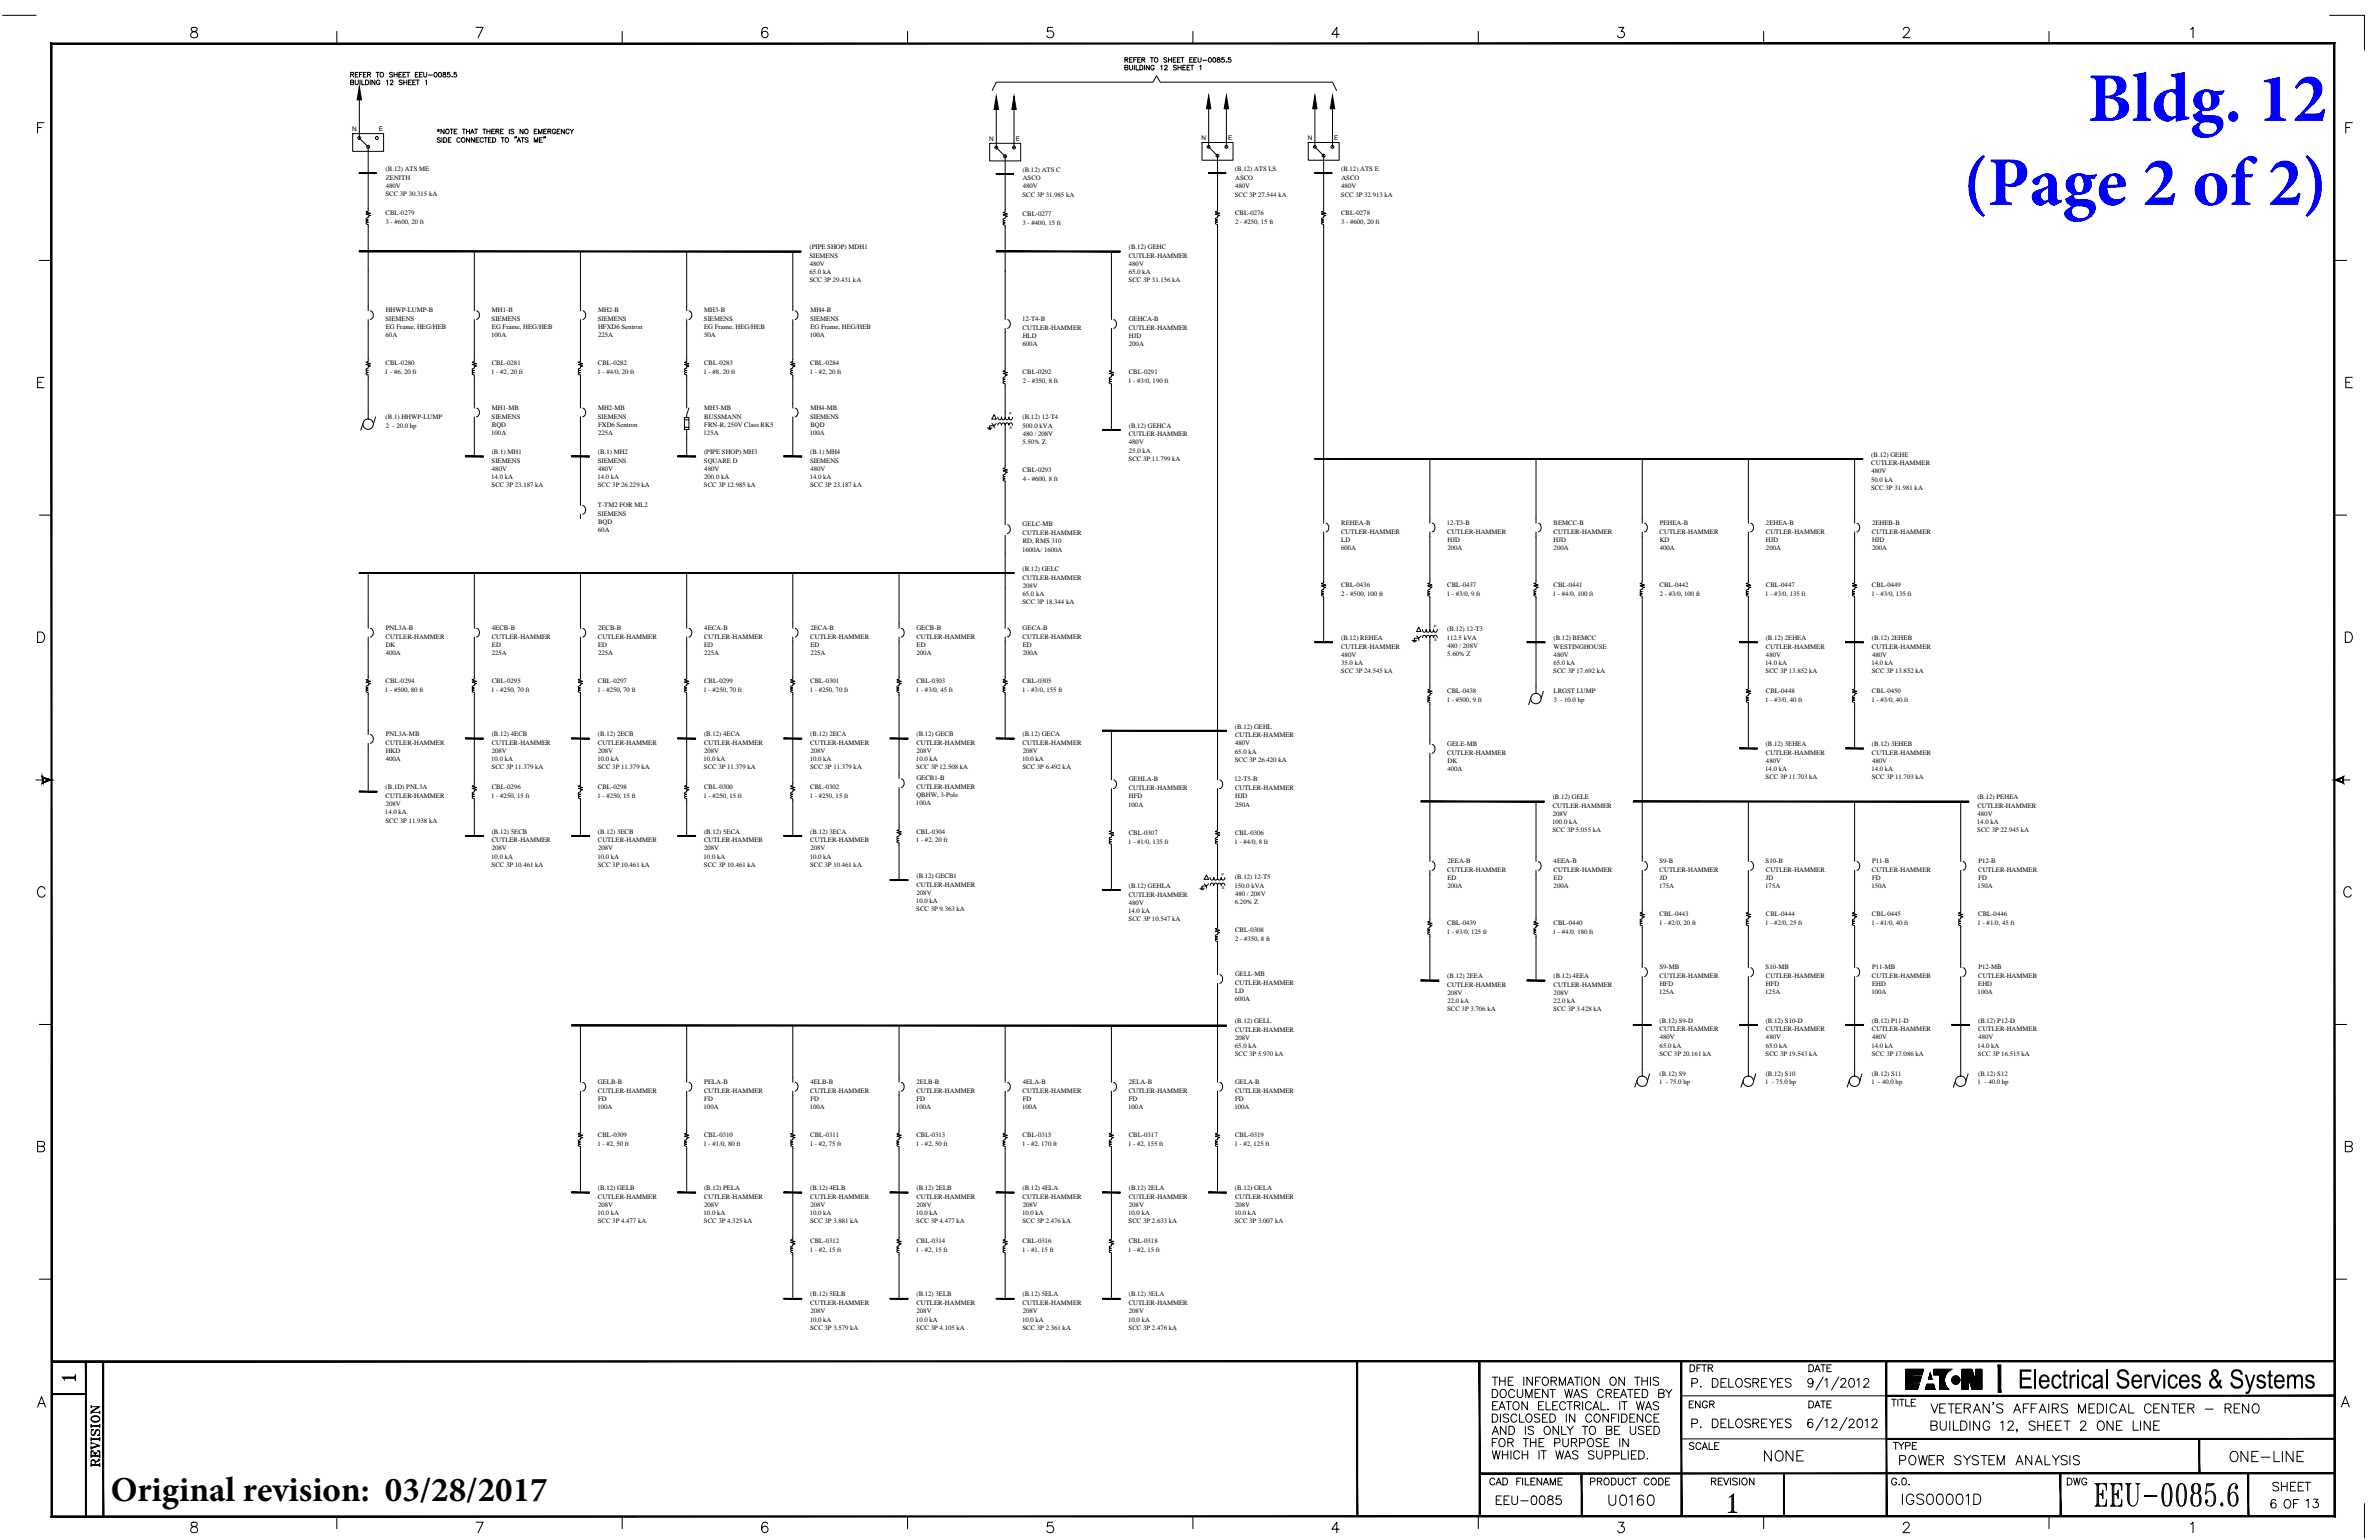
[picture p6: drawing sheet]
<svg xmlns="http://www.w3.org/2000/svg" width="864mm" height="559mm" viewBox="0 0 864 559" stroke-linecap="round" stroke-linejoin="round" font-family="sans-serif">
<defs><g id="words">
<g font-size="25.4" fill="#00f">
<text x="757.8" y="43.9">Bldg. 12</text>
<text x="712.6" y="74.4">(Page 2 of 2)</text>
</g>
<text font-size="12.7" x="40.2" y="544.7">Original revision: 03/28/2017</text>
<g font-size="2.5">
<text x="140" y="62">(B.12) ATS ME</text>
<text x="140.1" y="65.2">ZENITH</text>
<text x="371.2" y="62.2">(B.12) ATS C</text>
<text x="371.3" y="65.4">ASCO</text>
<text x="448.3" y="62">(B.12) ATS LS</text>
<text x="448.4" y="65.4">ASCO</text>
<text x="486.8" y="62">(B.12) ATS E</text>
<text x="486.9" y="65.4">ASCO</text>
<text x="139.9" y="71.1">SCC 3P 30.315 kA</text>
<text x="140" y="68.1">480V</text>
<text x="371.2" y="71.3">SCC 3P 31.985 kA</text>
<text x="371.3" y="68.4">480V</text>
<text x="448.2" y="71.6">SCC 3P 27.544 kA</text>
<text x="448.4" y="68.4">480V</text>
<text x="486.8" y="71.6">SCC 3P 32.913 kA</text>
<text x="486.9" y="68.4">480V</text>
<text x="140" y="78">CBL-0279</text>
<text x="448.3" y="78">CBL-0276</text>
<text x="486.8" y="78">CBL-0278</text>
<text x="140" y="81.3">3 - #600, 20 ft</text>
<text x="371.2" y="81.5">3 - #400, 15 ft</text>
<text x="371.2" y="78.3">CBL-0277</text>
<text x="448.3" y="81.3">2 - #250, 15 ft</text>
<text x="486.8" y="81.3">3 - #600, 20 ft</text>
<text x="293.8" y="93.6">SIEMENS</text>
<text x="293.8" y="90.4">(PIPE SHOP) MDH1</text>
<text x="409.8" y="90.4">(B.12) GEHC</text>
<text x="409.8" y="93.6">CUTLER-HAMMER</text>
<text x="293.8" y="99.5">65.0 kA</text>
<text x="293.9" y="96.5">480V</text>
<text x="409.8" y="99.5">65.0 kA</text>
<text x="409.8" y="96.5">480V</text>
<text x="293.8" y="102.5">SCC 3P 29.431 kA</text>
<text x="409.7" y="102.5">SCC 3P 31.156 kA</text>
<text x="140" y="113.3">HHWP-LUMP-B</text>
<text x="178.6" y="113.3">MH1-B</text>
<text x="217.1" y="113.3">MH2-B</text>
<text x="255.7" y="113.3">MH3-B</text>
<text x="294.2" y="113.3">MH4-B</text>
<text x="139.9" y="116.6">SIEMENS</text>
<text x="140" y="119.5">EG Frame, HEG/HEB</text>
<text x="178.4" y="116.6">SIEMENS</text>
<text x="178.6" y="119.5">EG Frame, HEG/HEB</text>
<text x="217" y="116.6">SIEMENS</text>
<text x="217.1" y="119.5">HFXD6 Sentron</text>
<text x="255.5" y="116.6">SIEMENS</text>
<text x="255.6" y="119.5">EG Frame, HEG/HEB</text>
<text x="294.1" y="116.6">SIEMENS</text>
<text x="294.2" y="119.5">EG Frame, HEG/HEB</text>
<text x="371" y="116.6">12-T4-B</text>
<text x="371.2" y="119.8">CUTLER-HAMMER</text>
<text x="409.8" y="116.6">GEHCA-B</text>
<text x="409.8" y="119.8">CUTLER-HAMMER</text>
<text x="140" y="122.4">60A</text>
<text x="178.3" y="122.4">100A</text>
<text x="217.1" y="122.4">225A</text>
<text x="255.6" y="122.4">50A</text>
<text x="293.9" y="122.4">100A</text>
<text x="371.2" y="125.7">600A</text>
<text x="371.3" y="122.7">HLD</text>
<text x="409.8" y="122.7">HJD</text>
<text x="409.8" y="125.7">200A</text>
<text x="139.8" y="135.9">1 - #6, 20 ft</text>
<text x="140" y="132.6">CBL-0280</text>
<text x="178.3" y="135.9">1 - #2, 20 ft</text>
<text x="178.5" y="132.6">CBL-0281</text>
<text x="216.8" y="135.9">1 - #4/0, 20 ft</text>
<text x="217.1" y="132.6">CBL-0282</text>
<text x="255.4" y="135.9">1 - #8, 20 ft</text>
<text x="255.6" y="132.6">CBL-0283</text>
<text x="293.9" y="135.9">1 - #2, 20 ft</text>
<text x="294.1" y="132.6">CBL-0284</text>
<text x="371.2" y="135.8">CBL-0292</text>
<text x="409.8" y="135.8">CBL-0291</text>
<text x="371.3" y="139.1">2 - #350, 8 ft</text>
<text x="409.5" y="139.1">1 - #3/0, 190 ft</text>
<text x="178.6" y="148.7">MH1-MB</text>
<text x="217.1" y="148.7">MH2-MB</text>
<text x="255.7" y="148.7">MH3-MB</text>
<text x="294.2" y="148.7">MH4-MB</text>
<text x="140" y="151.9">(B.1) HHWP-LUMP</text>
<text x="140" y="155.1">2 - 20.0 hp</text>
<text x="178.4" y="151.9">SIEMENS</text>
<text x="178.6" y="154.8">BQD</text>
<text x="217" y="151.9">SIEMENS</text>
<text x="217.1" y="154.8">FXD6 Sentron</text>
<text x="255.7" y="151.9">BUSSMANN</text>
<text x="255.7" y="154.9">FRN-R, 250V Class RK5</text>
<text x="294.1" y="151.9">SIEMENS</text>
<text x="294.2" y="154.8">BQD</text>
<text x="371.2" y="151.9">(B.12) 12-T4</text>
<text x="371.2" y="155.1">500.0 kVA</text>
<text x="409.8" y="155.1">(B.12) GEHCA</text>
<text x="178.3" y="157.7">100A</text>
<text x="217.1" y="157.7">225A</text>
<text x="255.4" y="157.7">125A</text>
<text x="293.9" y="157.7">100A</text>
<text x="371.2" y="161">5.50% Z</text>
<text x="371.3" y="158.1">480 / 208V</text>
<text x="409.8" y="158.3">CUTLER-HAMMER</text>
<text x="409.8" y="161.3">480V</text>
<text x="178.4" y="168">SIEMENS</text>
<text x="178.5" y="164.8">(B.1) MH1</text>
<text x="217" y="168">SIEMENS</text>
<text x="217.1" y="164.8">(B.1) MH2</text>
<text x="255.5" y="168">SQUARE D</text>
<text x="255.6" y="164.8">(PIPE SHOP) MH3</text>
<text x="294.1" y="168">SIEMENS</text>
<text x="294.1" y="164.8">(B.1) MH4</text>
<text x="409.7" y="167.2">SCC 3P 11.799 kA</text>
<text x="409.8" y="164.2">25.0 kA</text>
<text x="679.3" y="165.7">(B.12) GEHE</text>
<text x="178.3" y="173.9">14.0 kA</text>
<text x="178.6" y="170.9">480V</text>
<text x="216.8" y="173.9">14.0 kA</text>
<text x="217.1" y="170.9">480V</text>
<text x="255.6" y="173.9">200.0 kA</text>
<text x="255.7" y="170.9">480V</text>
<text x="293.9" y="173.9">14.0 kA</text>
<text x="294.2" y="170.9">480V</text>
<text x="371.2" y="171.2">CBL-0293</text>
<text x="679.3" y="168.9">CUTLER-HAMMER</text>
<text x="679.3" y="171.8">480V</text>
<text x="178.4" y="176.8">SCC 3P 23.187 kA</text>
<text x="217" y="176.8">SCC 3P 26.229 kA</text>
<text x="255.5" y="176.8">SCC 3P 12.985 kA</text>
<text x="294.1" y="176.8">SCC 3P 23.187 kA</text>
<text x="371.3" y="174.4">4 - #600, 8 ft</text>
<text x="679.2" y="177.7">SCC 3P 31.981 kA</text>
<text x="679.3" y="174.8">50.0 kA</text>
<text x="217.1" y="184">T-TM2 FOR ML2</text>
<text x="217" y="187.2">SIEMENS</text>
<text x="217.1" y="190.1">BQD</text>
<text x="371.2" y="191">GELC-MB</text>
<text x="486.9" y="190.4">REHEA-B</text>
<text x="525.2" y="190.4">12-T3-B</text>
<text x="564" y="190.4">BEMCC-B</text>
<text x="602.5" y="190.4">PEHEA-B</text>
<text x="641.1" y="190.4">2EHEA-B</text>
<text x="679.6" y="190.4">2EHEB-B</text>
<text x="217.1" y="193.1">60A</text>
<text x="371.2" y="194.2">CUTLER-HAMMER</text>
<text x="371.3" y="197.2">RD, RMS 310</text>
<text x="486.8" y="193.6">CUTLER-HAMMER</text>
<text x="486.9" y="196.6">LD</text>
<text x="525.4" y="193.6">CUTLER-HAMMER</text>
<text x="525.5" y="196.6">HJD</text>
<text x="563.9" y="193.6">CUTLER-HAMMER</text>
<text x="564" y="196.6">HJD</text>
<text x="602.5" y="193.6">CUTLER-HAMMER</text>
<text x="602.5" y="196.6">KD</text>
<text x="641" y="193.6">CUTLER-HAMMER</text>
<text x="641.1" y="196.6">HJD</text>
<text x="679.5" y="193.6">CUTLER-HAMMER</text>
<text x="679.6" y="196.6">HJD</text>
<text x="371" y="200.2">1600A/ 1600A</text>
<text x="486.8" y="199.5">600A</text>
<text x="525.4" y="199.5">200A</text>
<text x="564" y="199.5">200A</text>
<text x="602.5" y="199.5">400A</text>
<text x="641.1" y="199.5">200A</text>
<text x="679.6" y="199.5">200A</text>
<text x="371.2" y="207.1">(B.12) GELC</text>
<text x="371.2" y="210.3">CUTLER-HAMMER</text>
<text x="371.3" y="213.2">208V</text>
<text x="486.8" y="212.9">CBL-0436</text>
<text x="525.4" y="212.9">CBL-0437</text>
<text x="563.9" y="212.9">CBL-0441</text>
<text x="602.5" y="212.9">CBL-0442</text>
<text x="641" y="212.9">CBL-0447</text>
<text x="679.5" y="212.9">CBL-0449</text>
<text x="371.2" y="219.2">SCC 3P 18.344 kA</text>
<text x="371.2" y="216.2">65.0 kA</text>
<text x="486.9" y="216.2">2 - #500, 100 ft</text>
<text x="525.2" y="216.2">1 - #3/0, 9 ft</text>
<text x="563.7" y="216.2">1 - #4/0, 100 ft</text>
<text x="602.5" y="216.2">2 - #3/0, 100 ft</text>
<text x="640.8" y="216.2">1 - #3/0, 135 ft</text>
<text x="679.3" y="216.2">1 - #3/0, 135 ft</text>
<text x="140" y="231.8">CUTLER-HAMMER</text>
<text x="140" y="228.6">PNL3A-B</text>
<text x="178.5" y="231.8">CUTLER-HAMMER</text>
<text x="178.6" y="228.6">4ECB-B</text>
<text x="217.1" y="231.8">CUTLER-HAMMER</text>
<text x="217.1" y="228.6">2ECB-B</text>
<text x="255.6" y="231.8">CUTLER-HAMMER</text>
<text x="255.7" y="228.6">4ECA-B</text>
<text x="294.1" y="231.8">CUTLER-HAMMER</text>
<text x="294.2" y="228.6">2ECA-B</text>
<text x="332.7" y="228.6">GECB-B</text>
<text x="332.7" y="231.8">CUTLER-HAMMER</text>
<text x="371.2" y="228.6">GECA-B</text>
<text x="371.2" y="231.8">CUTLER-HAMMER</text>
<text x="486.8" y="232.2">(B.12) REHEA</text>
<text x="525.2" y="232.2">112.5 kVA</text>
<text x="525.4" y="229">(B.12) 12-T3</text>
<text x="563.9" y="232.2">(B.12) BEMCC</text>
<text x="641" y="232.2">(B.12) 2EHEA</text>
<text x="679.5" y="232.2">(B.12) 2EHEB</text>
<text x="140" y="234.7">DK</text>
<text x="140" y="237.7">400A</text>
<text x="178.5" y="237.7">225A</text>
<text x="178.6" y="234.7">ED</text>
<text x="217.1" y="234.7">ED</text>
<text x="217.1" y="237.7">225A</text>
<text x="255.6" y="234.7">ED</text>
<text x="255.6" y="237.7">225A</text>
<text x="294.2" y="234.7">ED</text>
<text x="294.2" y="237.7">225A</text>
<text x="332.7" y="234.7">ED</text>
<text x="332.7" y="237.7">200A</text>
<text x="371.3" y="234.7">ED</text>
<text x="371.3" y="237.7">200A</text>
<text x="486.8" y="235.4">CUTLER-HAMMER</text>
<text x="486.9" y="238.4">480V</text>
<text x="525.4" y="238.1">5.60% Z</text>
<text x="525.5" y="235.2">480 / 208V</text>
<text x="564" y="235.4">WESTINGHOUSE</text>
<text x="564" y="238.4">480V</text>
<text x="641" y="235.4">CUTLER-HAMMER</text>
<text x="641.1" y="238.4">480V</text>
<text x="679.5" y="235.4">CUTLER-HAMMER</text>
<text x="679.6" y="238.4">480V</text>
<text x="486.8" y="244.3">SCC 3P 24.545 kA</text>
<text x="486.8" y="241.3">35.0 kA</text>
<text x="563.9" y="244.3">SCC 3P 17.692 kA</text>
<text x="563.9" y="241.3">65.0 kA</text>
<text x="640.8" y="241.3">14.0 kA</text>
<text x="640.9" y="244.3">SCC 3P 13.852 kA</text>
<text x="679.3" y="241.3">14.0 kA</text>
<text x="679.5" y="244.3">SCC 3P 13.852 kA</text>
<text x="139.8" y="251.1">1 - #500, 80 ft</text>
<text x="140" y="247.8">CBL-0294</text>
<text x="178.3" y="251.1">1 - #250, 70 ft</text>
<text x="178.5" y="247.8">CBL-0295</text>
<text x="216.8" y="251.1">1 - #250, 70 ft</text>
<text x="217.1" y="247.8">CBL-0297</text>
<text x="255.4" y="251.1">1 - #250, 70 ft</text>
<text x="255.6" y="247.8">CBL-0299</text>
<text x="293.9" y="251.1">1 - #250, 70 ft</text>
<text x="294.1" y="247.8">CBL-0301</text>
<text x="332.5" y="251.1">1 - #3/0, 45 ft</text>
<text x="332.7" y="247.8">CBL-0303</text>
<text x="371" y="251.1">1 - #3/0, 155 ft</text>
<text x="371.2" y="247.8">CBL-0305</text>
<text x="525.4" y="251.4">CBL-0438</text>
<text x="564" y="251.4">LRGST LUMP</text>
<text x="641" y="251.4">CBL-0448</text>
<text x="679.5" y="251.4">CBL-0450</text>
<text x="525.2" y="254.7">1 - #500, 9 ft</text>
<text x="563.9" y="254.7">3 - 10.0 hp</text>
<text x="640.8" y="254.7">1 - #3/0, 40 ft</text>
<text x="679.3" y="254.7">1 - #3/0, 40 ft</text>
<text x="140" y="267.1">PNL3A-MB</text>
<text x="178.5" y="267.1">(B.12) 4ECB</text>
<text x="217.1" y="267.1">(B.12) 2ECB</text>
<text x="255.6" y="267.1">(B.12) 4ECA</text>
<text x="294.1" y="267.1">(B.12) 2ECA</text>
<text x="332.7" y="267.1">(B.12) GECB</text>
<text x="371.2" y="267.1">(B.12) GECA</text>
<text x="448.3" y="264.3">(B.12) GEHL</text>
<text x="448.3" y="267.5">CUTLER-HAMMER</text>
<text x="140" y="270.3">CUTLER-HAMMER</text>
<text x="140" y="273.3">HKD</text>
<text x="178.5" y="270.3">CUTLER-HAMMER</text>
<text x="178.5" y="273.3">208V</text>
<text x="217.1" y="270.3">CUTLER-HAMMER</text>
<text x="217.1" y="273.3">208V</text>
<text x="255.6" y="270.3">CUTLER-HAMMER</text>
<text x="255.6" y="273.3">208V</text>
<text x="294.1" y="270.3">CUTLER-HAMMER</text>
<text x="294.2" y="273.3">208V</text>
<text x="332.7" y="270.3">CUTLER-HAMMER</text>
<text x="332.7" y="273.3">208V</text>
<text x="371.2" y="270.3">CUTLER-HAMMER</text>
<text x="371.3" y="273.3">208V</text>
<text x="448.3" y="273.4">65.0 kA</text>
<text x="448.4" y="270.4">480V</text>
<text x="525.4" y="270.7">GELE-MB</text>
<text x="525.4" y="273.9">CUTLER-HAMMER</text>
<text x="641" y="270.8">(B.12) 3EHEA</text>
<text x="641" y="273.9">CUTLER-HAMMER</text>
<text x="679.5" y="270.8">(B.12) 3EHEB</text>
<text x="679.5" y="273.9">CUTLER-HAMMER</text>
<text x="140" y="276.2">400A</text>
<text x="178.3" y="276.2">10.0 kA</text>
<text x="178.4" y="279.2">SCC 3P 11.379 kA</text>
<text x="216.8" y="276.2">10.0 kA</text>
<text x="217" y="279.2">SCC 3P 11.379 kA</text>
<text x="255.4" y="276.2">10.0 kA</text>
<text x="255.5" y="279.2">SCC 3P 11.379 kA</text>
<text x="293.9" y="276.2">10.0 kA</text>
<text x="294.1" y="279.2">SCC 3P 11.379 kA</text>
<text x="332.5" y="276.2">10.0 kA</text>
<text x="332.6" y="279.2">SCC 3P 12.508 kA</text>
<text x="371" y="276.2">10.0 kA</text>
<text x="371.2" y="279.2">SCC 3P 6.492 kA</text>
<text x="448.2" y="276.4">SCC 3P 26.420 kA</text>
<text x="525.5" y="276.9">DK</text>
<text x="525.5" y="279.8">400A</text>
<text x="640.8" y="279.9">14.0 kA</text>
<text x="641.1" y="276.9">480V</text>
<text x="679.3" y="279.9">14.0 kA</text>
<text x="679.6" y="276.9">480V</text>
<text x="140" y="286.4">(B.1D) PNL3A</text>
<text x="178.5" y="286.4">CBL-0296</text>
<text x="217.1" y="286.4">CBL-0298</text>
<text x="255.6" y="286.4">CBL-0300</text>
<text x="294.1" y="286.4">CBL-0302</text>
<text x="332.7" y="283.2">GECB1-B</text>
<text x="332.7" y="286.4">CUTLER-HAMMER</text>
<text x="409.8" y="283.6">GEHLA-B</text>
<text x="409.8" y="286.8">CUTLER-HAMMER</text>
<text x="448.1" y="283.6">12-T5-B</text>
<text x="448.3" y="286.8">CUTLER-HAMMER</text>
<text x="640.9" y="282.8">SCC 3P 11.703 kA</text>
<text x="679.5" y="282.8">SCC 3P 11.703 kA</text>
<text x="140" y="289.6">CUTLER-HAMMER</text>
<text x="140" y="292.5">208V</text>
<text x="178.3" y="289.6">1 - #250, 15 ft</text>
<text x="216.8" y="289.6">1 - #250, 15 ft</text>
<text x="255.4" y="289.6">1 - #250, 15 ft</text>
<text x="293.9" y="289.6">1 - #250, 15 ft</text>
<text x="332.5" y="292.2">100A</text>
<text x="332.7" y="289.4">QBHW, 3-Pole</text>
<text x="409.5" y="292.7">100A</text>
<text x="409.8" y="289.7">HFD</text>
<text x="448.3" y="292.7">250A</text>
<text x="448.4" y="289.7">HJD</text>
<text x="563.6" y="290">(B.12) GELE</text>
<text x="563.7" y="293.2">CUTLER-HAMMER</text>
<text x="717.8" y="290">(B.12) PEHEA</text>
<text x="717.8" y="293.2">CUTLER-HAMMER</text>
<text x="139.8" y="295.5">14.0 kA</text>
<text x="139.9" y="298.5">SCC 3P 11.938 kA</text>
<text x="563.5" y="299.1">100.0 kA</text>
<text x="563.7" y="296.1">208V</text>
<text x="717.6" y="299.1">14.0 kA</text>
<text x="717.9" y="296.1">480V</text>
<text x="178.5" y="302.5">(B.12) 5ECB</text>
<text x="178.5" y="305.7">CUTLER-HAMMER</text>
<text x="217.1" y="302.5">(B.12) 3ECB</text>
<text x="217.1" y="305.7">CUTLER-HAMMER</text>
<text x="255.6" y="302.5">(B.12) 5ECA</text>
<text x="255.6" y="305.7">CUTLER-HAMMER</text>
<text x="294.1" y="302.5">(B.12) 3ECA</text>
<text x="294.1" y="305.7">CUTLER-HAMMER</text>
<text x="332.5" y="305.7">1 - #2, 20 ft</text>
<text x="332.7" y="302.4">CBL-0304</text>
<text x="409.8" y="302.8">CBL-0307</text>
<text x="448.3" y="302.8">CBL-0306</text>
<text x="563.6" y="302.1">SCC 3P 5.055 kA</text>
<text x="717.8" y="302.1">SCC 3P 22.945 kA</text>
<text x="178.3" y="311.6">10.0 kA</text>
<text x="178.5" y="308.6">208V</text>
<text x="216.8" y="311.6">10.0 kA</text>
<text x="217.1" y="308.6">208V</text>
<text x="255.4" y="311.6">10.0 kA</text>
<text x="255.6" y="308.6">208V</text>
<text x="293.9" y="311.6">10.0 kA</text>
<text x="294.2" y="308.6">208V</text>
<text x="409.5" y="306.1">1 - #1/0, 135 ft</text>
<text x="448.1" y="306.1">1 - #4/0, 8 ft</text>
<text x="178.4" y="314.5">SCC 3P 10.461 kA</text>
<text x="217" y="314.5">SCC 3P 10.461 kA</text>
<text x="255.5" y="314.5">SCC 3P 10.461 kA</text>
<text x="294.1" y="314.5">SCC 3P 10.461 kA</text>
<text x="525.4" y="316.4">CUTLER-HAMMER</text>
<text x="525.4" y="313.2">2EEA-B</text>
<text x="563.9" y="316.4">CUTLER-HAMMER</text>
<text x="564" y="313.2">4EEA-B</text>
<text x="602.4" y="313.2">S9-B</text>
<text x="602.5" y="316.4">CUTLER-HAMMER</text>
<text x="640.9" y="313.2">S10-B</text>
<text x="641" y="316.4">CUTLER-HAMMER</text>
<text x="679.5" y="316.4">CUTLER-HAMMER</text>
<text x="679.6" y="313.2">P11-B</text>
<text x="718.1" y="316.4">CUTLER-HAMMER</text>
<text x="718.2" y="313.2">P12-B</text>
<text x="332.7" y="318.5">(B.12) GECB1</text>
<text x="332.7" y="321.7">CUTLER-HAMMER</text>
<text x="409.8" y="322.1">(B.12) GEHLA</text>
<text x="448.1" y="322.1">150.0 kVA</text>
<text x="448.3" y="319">(B.12) 12-T5</text>
<text x="525.4" y="319.3">ED</text>
<text x="525.4" y="322.3">200A</text>
<text x="564" y="319.3">ED</text>
<text x="564" y="322.3">200A</text>
<text x="602.3" y="322.3">175A</text>
<text x="602.5" y="319.3">JD</text>
<text x="640.8" y="322.3">175A</text>
<text x="641.1" y="319.3">JD</text>
<text x="679.3" y="322.3">150A</text>
<text x="679.6" y="319.3">FD</text>
<text x="717.9" y="322.3">150A</text>
<text x="718.2" y="319.3">FD</text>
<text x="332.5" y="327.6">10.0 kA</text>
<text x="332.7" y="324.7">208V</text>
<text x="409.8" y="325.3">CUTLER-HAMMER</text>
<text x="409.8" y="328.3">480V</text>
<text x="448.3" y="328">6.20% Z</text>
<text x="448.4" y="325.1">480 / 208V</text>
<text x="332.6" y="330.6">SCC 3P 9.363 kA</text>
<text x="409.5" y="331.2">14.0 kA</text>
<text x="409.7" y="334.2">SCC 3P 10.547 kA</text>
<text x="525.4" y="335.7">CBL-0439</text>
<text x="563.9" y="335.7">CBL-0440</text>
<text x="602.3" y="335.7">1 - #2/0, 20 ft</text>
<text x="602.5" y="332.5">CBL-0443</text>
<text x="640.8" y="335.7">1 - #2/0, 25 ft</text>
<text x="641" y="332.5">CBL-0444</text>
<text x="679.3" y="335.7">1 - #1/0, 40 ft</text>
<text x="679.5" y="332.5">CBL-0445</text>
<text x="717.9" y="335.7">1 - #1/0, 45 ft</text>
<text x="718.1" y="332.5">CBL-0446</text>
<text x="448.3" y="338.2">CBL-0308</text>
<text x="448.3" y="341.4">2 - #350, 8 ft</text>
<text x="525.2" y="338.9">1 - #3/0, 125 ft</text>
<text x="563.7" y="338.9">1 - #4/0, 180 ft</text>
<text x="602.4" y="351.7">S9-MB</text>
<text x="640.9" y="351.7">S10-MB</text>
<text x="679.6" y="351.7">P11-MB</text>
<text x="718.2" y="351.7">P12-MB</text>
<text x="448.3" y="354.2">GELL-MB</text>
<text x="448.3" y="357.4">CUTLER-HAMMER</text>
<text x="525.4" y="355">(B.12) 2EEA</text>
<text x="525.4" y="358.2">CUTLER-HAMMER</text>
<text x="563.9" y="355">(B.12) 4EEA</text>
<text x="563.9" y="358.2">CUTLER-HAMMER</text>
<text x="602.5" y="354.9">CUTLER-HAMMER</text>
<text x="602.5" y="357.9">HFD</text>
<text x="641" y="354.9">CUTLER-HAMMER</text>
<text x="641.1" y="357.9">HFD</text>
<text x="679.5" y="354.9">CUTLER-HAMMER</text>
<text x="679.6" y="357.9">EHD</text>
<text x="718.1" y="354.9">CUTLER-HAMMER</text>
<text x="718.1" y="357.9">EHD</text>
<text x="448.3" y="363.3">600A</text>
<text x="448.4" y="360.4">LD</text>
<text x="525.4" y="361.1">208V</text>
<text x="525.4" y="364.1">22.0 kA</text>
<text x="564" y="361.1">208V</text>
<text x="564" y="364.1">22.0 kA</text>
<text x="602.3" y="360.8">125A</text>
<text x="640.8" y="360.8">125A</text>
<text x="679.3" y="360.8">100A</text>
<text x="717.9" y="360.8">100A</text>
<text x="448.3" y="371.3">(B.12) GELL</text>
<text x="525.3" y="367">SCC 3P 3.706 kA</text>
<text x="563.9" y="367">SCC 3P 3.428 kA</text>
<text x="602.5" y="371">(B.12) S9-D</text>
<text x="641" y="371">(B.12) S10-D</text>
<text x="679.5" y="371">(B.12) P11-D</text>
<text x="718.1" y="371">(B.12) P12-D</text>
<text x="448.3" y="374.5">CUTLER-HAMMER</text>
<text x="448.3" y="377.4">208V</text>
<text x="602.5" y="374.2">CUTLER-HAMMER</text>
<text x="602.5" y="377.2">480V</text>
<text x="641" y="374.2">CUTLER-HAMMER</text>
<text x="641.1" y="377.2">480V</text>
<text x="679.5" y="374.2">CUTLER-HAMMER</text>
<text x="679.6" y="377.2">480V</text>
<text x="718.1" y="374.2">CUTLER-HAMMER</text>
<text x="718.2" y="377.2">480V</text>
<text x="448.2" y="383.3">SCC 3P 5.970 kA</text>
<text x="448.3" y="380.4">65.0 kA</text>
<text x="602.4" y="383.1">SCC 3P 20.161 kA</text>
<text x="602.5" y="380.1">65.0 kA</text>
<text x="640.9" y="383.1">SCC 3P 19.543 kA</text>
<text x="641" y="380.1">65.0 kA</text>
<text x="679.3" y="380.1">14.0 kA</text>
<text x="679.5" y="383.1">SCC 3P 17.086 kA</text>
<text x="717.9" y="380.1">14.0 kA</text>
<text x="718" y="383.1">SCC 3P 16.515 kA</text>
<text x="217.1" y="393.3">GELB-B</text>
<text x="255.7" y="393.3">PELA-B</text>
<text x="294.2" y="393.3">4ELB-B</text>
<text x="332.7" y="393.3">2ELB-B</text>
<text x="371.3" y="393.3">4ELA-B</text>
<text x="409.8" y="393.3">2ELA-B</text>
<text x="448.3" y="393.3">GELA-B</text>
<text x="602.3" y="393.5">1 - 75.0 hp</text>
<text x="602.5" y="390.3">(B.12) S9</text>
<text x="640.8" y="393.5">1 - 75.0 hp</text>
<text x="641" y="390.3">(B.12) S10</text>
<text x="679.3" y="393.5">1 - 40.0 hp</text>
<text x="679.5" y="390.3">(B.12) S11</text>
<text x="717.9" y="393.5">1 - 40.0 hp</text>
<text x="718.1" y="390.3">(B.12) S12</text>
<text x="217.1" y="396.5">CUTLER-HAMMER</text>
<text x="217.1" y="399.5">FD</text>
<text x="255.6" y="396.5">CUTLER-HAMMER</text>
<text x="255.7" y="399.5">FD</text>
<text x="294.1" y="396.5">CUTLER-HAMMER</text>
<text x="294.2" y="399.5">FD</text>
<text x="332.7" y="396.5">CUTLER-HAMMER</text>
<text x="332.7" y="399.5">FD</text>
<text x="371.2" y="396.5">CUTLER-HAMMER</text>
<text x="371.3" y="399.5">FD</text>
<text x="409.8" y="396.5">CUTLER-HAMMER</text>
<text x="409.8" y="399.5">FD</text>
<text x="448.3" y="396.5">CUTLER-HAMMER</text>
<text x="448.4" y="399.5">FD</text>
<text x="216.8" y="402.4">100A</text>
<text x="255.4" y="402.4">100A</text>
<text x="293.9" y="402.4">100A</text>
<text x="332.5" y="402.4">100A</text>
<text x="371" y="402.4">100A</text>
<text x="409.5" y="402.4">100A</text>
<text x="448.1" y="402.4">100A</text>
<text x="217.1" y="412.6">CBL-0309</text>
<text x="255.6" y="412.6">CBL-0310</text>
<text x="294.1" y="412.6">CBL-0311</text>
<text x="332.7" y="412.6">CBL-0313</text>
<text x="371.2" y="412.6">CBL-0315</text>
<text x="409.8" y="412.6">CBL-0317</text>
<text x="448.3" y="412.6">CBL-0319</text>
<text x="216.8" y="415.8">1 - #2, 50 ft</text>
<text x="255.4" y="415.8">1 - #1/0, 80 ft</text>
<text x="293.9" y="415.8">1 - #2, 75 ft</text>
<text x="332.5" y="415.8">1 - #2, 50 ft</text>
<text x="371" y="415.8">1 - #2, 170 ft</text>
<text x="409.5" y="415.8">1 - #2, 155 ft</text>
<text x="448.1" y="415.8">1 - #2, 125 ft</text>
<text x="217.1" y="431.9">(B.12) GELB</text>
<text x="255.6" y="431.9">(B.12) PELA</text>
<text x="294.1" y="431.9">(B.12) 4ELB</text>
<text x="332.7" y="431.9">(B.12) 2ELB</text>
<text x="371.2" y="431.9">(B.12) 4ELA</text>
<text x="409.8" y="431.9">(B.12) 2ELA</text>
<text x="448.3" y="431.9">(B.12) GELA</text>
<text x="217.1" y="435.1">CUTLER-HAMMER</text>
<text x="217.1" y="438">208V</text>
<text x="255.6" y="435.1">CUTLER-HAMMER</text>
<text x="255.6" y="438">208V</text>
<text x="294.1" y="435.1">CUTLER-HAMMER</text>
<text x="294.2" y="438">208V</text>
<text x="332.7" y="435.1">CUTLER-HAMMER</text>
<text x="332.7" y="438">208V</text>
<text x="371.2" y="435.1">CUTLER-HAMMER</text>
<text x="371.3" y="438">208V</text>
<text x="409.8" y="435.1">CUTLER-HAMMER</text>
<text x="409.8" y="438">208V</text>
<text x="448.3" y="435.1">CUTLER-HAMMER</text>
<text x="448.3" y="438">208V</text>
<text x="216.8" y="441">10.0 kA</text>
<text x="217" y="443.9">SCC 3P 4.477 kA</text>
<text x="255.4" y="441">10.0 kA</text>
<text x="255.5" y="443.9">SCC 3P 4.325 kA</text>
<text x="293.9" y="441">10.0 kA</text>
<text x="294.1" y="443.9">SCC 3P 3.881 kA</text>
<text x="332.5" y="441">10.0 kA</text>
<text x="332.6" y="443.9">SCC 3P 4.477 kA</text>
<text x="371" y="441">10.0 kA</text>
<text x="371.2" y="443.9">SCC 3P 2.476 kA</text>
<text x="409.5" y="441">10.0 kA</text>
<text x="409.7" y="443.9">SCC 3P 2.633 kA</text>
<text x="448.1" y="441">10.0 kA</text>
<text x="448.2" y="443.9">SCC 3P 3.007 kA</text>
<text x="293.9" y="454.4">1 - #2, 15 ft</text>
<text x="294.1" y="451.1">CBL-0312</text>
<text x="332.5" y="454.4">1 - #2, 15 ft</text>
<text x="332.7" y="451.1">CBL-0314</text>
<text x="371" y="454.4">1 - #1, 15 ft</text>
<text x="371.2" y="451.1">CBL-0316</text>
<text x="409.5" y="454.4">1 - #2, 15 ft</text>
<text x="409.8" y="451.1">CBL-0318</text>
<text x="294.1" y="470.4">(B.12) 5ELB</text>
<text x="294.1" y="473.6">CUTLER-HAMMER</text>
<text x="332.7" y="470.4">(B.12) 3ELB</text>
<text x="332.7" y="473.6">CUTLER-HAMMER</text>
<text x="371.2" y="470.4">(B.12) 5ELA</text>
<text x="371.2" y="473.6">CUTLER-HAMMER</text>
<text x="409.8" y="470.4">(B.12) 3ELA</text>
<text x="409.8" y="473.6">CUTLER-HAMMER</text>
<text x="293.9" y="479.5">10.0 kA</text>
<text x="294.2" y="476.6">208V</text>
<text x="332.5" y="479.5">10.0 kA</text>
<text x="332.7" y="476.6">208V</text>
<text x="371" y="479.5">10.0 kA</text>
<text x="371.3" y="476.6">208V</text>
<text x="409.5" y="479.5">10.0 kA</text>
<text x="409.8" y="476.6">208V</text>
<text x="294.1" y="482.5">SCC 3P 3.579 kA</text>
<text x="332.6" y="482.5">SCC 3P 4.105 kA</text>
<text x="371.2" y="482.5">SCC 3P 2.361 kA</text>
<text x="409.7" y="482.5">SCC 3P 2.476 kA</text>
</g>
<g font-size="2.3">
<text x="127.9" y="47.5">N</text>
<text x="137.5" y="47.5">E</text>
<text x="359.1" y="51">N</text>
<text x="368.7" y="51">E</text>
<text x="436.2" y="50.7">N</text>
<text x="445.8" y="50.7">E</text>
<text x="474.7" y="50.7">N</text>
<text x="484.3" y="50.7">E</text>
</g>
<g font-size="1.4">
<text x="366.4" y="150.7">P</text>
<text x="366.5" y="155.5">S</text>
<text x="520.5" y="227.8">P</text>
<text x="520.6" y="232.6">S</text>
<text x="443.5" y="317.7">P</text>
<text x="443.5" y="322.6">S</text>
</g>
</g></defs>
<!-- layer: 0 -->
<g fill="none" stroke="#000" stroke-width=".36">
<path d="M130.4 36.3v13.8M361.7 39.7v13.9M368.1 39.7v13.9M438.8 39.5v13.8M445.2 39.5v13.8M477.3 39.5v13.8M483.7 39.5v13.8M128 48.5h11.2v6.4h-11.2zM130.4 50.1h.1M130.4 50.1l3.3 3.2v23.3l-.8 .3 1.6 .5-1.6 .3 1.6 .5-.8 .3v.5l-.8 .4 .8 .4-.8 .4 .8 .4-.8 .4 .8 .4v31.3M359.3 52h11.2v6.4h-11.2zM361.7 53.6l3.2 3.2v20.1l-.8 .2 1.6 .6-1.6 .2 1.6 .6-.8 .3v.5l-.8 .4 .8 .4-.8 .4 .8 .4-.8 .4 .8 .4v16.9"/>
<path d="M361.7 53.6h.1M368.1 53.6h.1M436.3 51.7h11.3v6.4h-11.3zM438.8 53.3l3.2 3.2v20.1l-.8 .3 1.6 .5-1.6 .3 1.6 .5-.8 .3v.5l-.8 .3 .1 .3 .7 .2-.8 .4 .8 .4h-.3a.42 .42 0 0 0-.5 .4 .42 .42 0 0 0 .5 .4h.3v16.9M438.8 53.3h.1M445.2 53.3h.1M474.9 51.7h11.2v6.4h-11.2zM477.3 53.3h.1M477.3 53.3l3.2 3.2v20.1l-.8 .3 1.6 .5-1.6 .3 1.6 .5-.8 .3v.5l-.8 .4 .8 .4-.8 .4 .8 .4-.8 .4 .8 .4v108.4M483.7 53.3h.1M130.4 62.7h6.2v.3h-6.2zM361.7 63h6.1v.2h-6.1z"/>
<path d="M438.8 62.7h6.1v.3h-6.1zM477.3 62.7h6.2v.3h-6.2zM130.4 91.1h160.4v.3h-160.4zM172.2 91.4v21.3M210.7 91.4v21.3M249.3 91.4v21.3M287.8 91.4v21.3M361.7 91.1h44.9v.3h-44.9zM364.9 98.3v17.7M403.5 91.4v24.6M442 98v185M133.7 116v15.2l-.8 .3 1.6 .5-1.6 .3 1.6 .5-.8 .3v.5l-.8 .4 .8 .4-.8 .4 .8 .4-.8 .4 .8 .4v16.1"/>
<path d="M134.5 112.7a1.73 1.73 0 0 1 1 1.6 1.73 1.73 0 0 1-1 1.6M172.2 116v15.2l-.8 .3 1.6 .5-1.6 .3 1.6 .5-.8 .3v.5l-.8 .4 .8 .4-.8 .4 .8 .4-.8 .4 .8 .4v12.1M173 112.7a1.73 1.73 0 0 1 1 1.6 1.73 1.73 0 0 1-1 1.6M210.7 116v15.2l-.8 .3 1.6 .5-1.6 .3 1.6 .5-.8 .3v.5l-.8 .4 .8 .4-.8 .4 .8 .4-.8 .4 .8 .4v12.1M211.6 112.7a1.73 1.73 0 0 1 1 1.6 1.73 1.73 0 0 1-1 1.6M249.3 116v15.2l-.8 .3 1.6 .5-1.6 .3 1.6 .5-.8 .3v.5l-.8 .4 .8 .4-.8 .4 .8 .4-.8 .4 .8 .4v12.1M250.1 112.7a1.73 1.73 0 0 1 1 1.6 1.73 1.73 0 0 1-1 1.6M287.8 116v15.2l-.8 .3 1.6 .5-1.6 .3 1.6 .5-.8 .3v.5l-.8 .4 .8 .4-.8 .4 .8 .4-.8 .4 .8 .4v12.1M288.7 112.7a1.73 1.73 0 0 1 1 1.6 1.73 1.73 0 0 1-1.1 1.6M364.9 119.1v15.3l-.8 .3 1.6 .5-1.6 .3 1.6 .5-.8 .3v.5l-.8 .4 .8 .4-.8 .4 .8 .4-.8 .4 .8 .4v12.3M365.8 116a1.75 1.75 0 0 1 .9 1.6 1.75 1.75 0 0 1-1 1.5M403.5 119.1v15.3l-.9 .3 1.7 .5-1.7 .3 1.7 .5-.8 .3v.5l-.9 .4 .9 .4-.9 .4 .9 .4-.9 .4 .9 .4v16.9"/>
<path d="M404.3 116a1.73 1.73 0 0 1 1 1.6 1.73 1.73 0 0 1-1 1.5M131.8 153.7l-.8 2.4M136.3 151.3l-.8 2.6M172.2 151.3v14.4M173 148.1a1.73 1.73 0 0 1 1 1.6 1.73 1.73 0 0 1-1 1.6M210.7 151.3v32.1M211.6 148.1a1.73 1.73 0 0 1 1 1.6 1.73 1.73 0 0 1-1 1.6M248.5 152.3h1.6M248.5 155h1.6M248.5 151.5h1.6v4.3h-1.6zM249.3 155.8v9.9M250.1 148.1l-.8 2.4v1"/>
<path d="M287.8 151.3v14.4M288.7 148.1a1.73 1.73 0 0 1 1 1.6 1.73 1.73 0 0 1-1.1 1.6M358.5 155.3h1.6M358.7 155.5h1.1M359 155.8h.6M359.3 155.3v-.8h1.6v.8M360.1 153.7l.8 .8 .8-.8M360.9 150.5l.8 1.6h-1.6zM362.2 154.3a.68 .68 0 0 1 .7-.9 .68 .68 0 0 1 .6 .9 .69 .69 0 0 1 .7-.9 .69 .69 0 0 1 .7 .9 .69 .69 0 0 1 .7-.9 .69 .69 0 0 1 .6 .9 .68 .68 0 0 1 .7-.9 .68 .68 0 0 1 .7 .9M362.2 151.4a.71 .71 0 0 0 .7 .9 .71 .71 0 0 0 .6-.9M363.6 151.3a.71 .71 0 0 0 .6 1 .71 .71 0 0 0 .7-.9 .73 .73 0 0 0 .7 .9 .73 .73 0 0 0 .6-1 .71 .71 0 0 0 .7 1 .71 .71 0 0 0 .7-.9M364.9 154.2v15.5l-.8 .3 1.6 .5-1.6 .3 1.6 .5-.8 .3v.5l-.8 .5 .8 .3-.8 .5 .8 .4-.8 .4 .8 .4v15.8"/>
<path d="M400.2 155.8h6.4v.3h-6.4zM169 165.5h6.4v.2h-6.4zM207.5 165.5h6.4v.2h-6.4zM246.1 165.5h6.4v.2h-6.4zM284.6 165.5h6.4v.2h-6.4zM477.3 166.4h198.9v.2h-198.9zM519.1 166.6v23.2M557.6 166.6v23.2M596.2 166.6v23.2M634.7 166.6v23.2M673.2 166.6v23.2M210.7 186.6v1.6"/>
<path d="M211.6 183.4a1.73 1.73 0 0 1 1 1.6 1.73 1.73 0 0 1-1 1.6M364.9 194.2v33.8M365.8 190.4a1.75 1.75 0 0 1 .9 1.6 1.75 1.75 0 0 1-1 1.6M480.5 193v18.5l-.8 .3 1.6 .5-1.6 .3 1.6 .5-.8 .3v.5l-.8 .4 .8 .4-.8 .4 .8 .4-.8 .4 .8 .4v16.9M481.4 189.8a1.73 1.73 0 0 1 1 1.6 1.73 1.73 0 0 1-1.1 1.6M519.1 193v18.5l-.8 .3 1.6 .5-1.6 .3 1.6 .5-.8 .3v.5l-.8 .4 .8 .4-.8 .4 .8 .4-.8 .4 .8 .4v12.3M519.9 189.8a1.73 1.73 0 0 1 1 1.6 1.73 1.73 0 0 1-1 1.6M557.6 193v18.5l-.8 .3 1.6 .5-1.6 .3 1.6 .5-.8 .3v.5l-.8 .3 .2 .4 .6 .1h-.3a.41 .41 0 0 0-.5 .4 .41 .41 0 0 0 .5 .4h.3h-.3a.41 .41 0 0 0-.5 .4 .41 .41 0 0 0 .5 .4h.3v35.3M558.5 189.8a1.76 1.76 0 0 1 .9 1.6 1.76 1.76 0 0 1-1 1.6M596.2 193v18.5l-.9 .3 1.7 .5-1.7 .3 1.7 .5-.8 .3v.5l-.9 .4 .9 .4-.9 .4 .9 .4-.9 .4 .9 .4v96.3M597 189.8a1.73 1.73 0 0 1 1 1.6 1.73 1.73 0 0 1-1 1.6M634.7 193v18.5l-.8 .3 1.6 .5-1.6 .3 1.6 .5-.8 .3v.5l-.8 .3 .1 .4 .7 .1h-.3a.41 .41 0 0 0-.5 .4 .41 .41 0 0 0 .5 .4h.3h-.3a.41 .41 0 0 0-.5 .4 .41 .41 0 0 0 .5 .4h.3v33.7l-.8 .3 1.6 .5-1.6 .3 1.6 .5-.8 .3v.5l-.8 .3 .1 .4 .7 .2h-.3a.42 .42 0 0 0-.5 .4 .42 .42 0 0 0 .5 .4h.3l-.8 .3 .8 .5v16.8"/>
<path d="M635.6 189.8a1.75 1.75 0 0 1 .9 1.7 1.75 1.75 0 0 1-1 1.5M673.2 193v18.5l-.8 .3 1.6 .5-1.6 .3 1.6 .5-.8 .3v.5l-.8 .3 .2 .4 .6 .1-.8 .3 .2 .4 .6 .1-.8 .3 .2 .4 .6 .1v33.7l-.8 .3 1.6 .5-1.6 .3 1.6 .5-.8 .3v.5l-.8 .3 .2 .4 .6 .2-.8 .2 .2 .4 .6 .2-.8 .3 .2 .3 .6 .2v16.8M674.1 189.8a1.73 1.73 0 0 1 1 1.6 1.73 1.73 0 0 1-1.1 1.6M130.4 207.8h237.7v.3h-237.7zM133.7 208.1v19.9M172.2 208.1v19.9M210.7 208.1v19.9M249.3 208.1v19.9M287.8 208.1v19.9M326.4 208.1v19.9M133.7 231.2v15.2l-.8 .3 1.6 .5-1.6 .3 1.6 .5-.8 .3v.5l-.8 .4 .8 .5-.8 .3 .8 .5-.8 .3 .8 .5v15.2M134.5 228a1.73 1.73 0 0 1 1 1.6 1.73 1.73 0 0 1-1 1.6"/>
<path d="M172.2 231.2v15.2l-.8 .3 1.6 .5-1.6 .3 1.6 .5-.8 .3v.5l-.8 .4 .8 .5-.8 .3 .8 .5-.8 .3 .8 .5v33.7l-.8 .3 1.6 .5-1.6 .3 1.6 .5-.8 .2v.6l-.8 .4 .8 .4-.8 .4 .8 .4-.8 .4 .8 .4v13.6M173 228a1.73 1.73 0 0 1 1 1.6 1.73 1.73 0 0 1-1 1.6M210.7 231.2v15.2l-.8 .3 1.6 .5-1.6 .3 1.6 .5-.8 .3v.5l-.8 .4 .8 .5-.8 .3 .8 .5-.8 .3 .8 .5v33.7l-.8 .3 1.6 .5-1.6 .3 1.6 .5-.8 .2v.6l-.8 .4 .8 .4-.8 .4 .8 .4-.8 .4 .8 .4v13.6M211.6 228a1.73 1.73 0 0 1 1 1.6 1.73 1.73 0 0 1-1 1.6M249.3 231.2v15.2l-.8 .3 1.6 .5-1.6 .3 1.6 .5-.8 .3v.5l-.8 .4 .8 .5-.8 .3 .8 .5-.8 .3 .8 .5v33.7l-.8 .3 1.6 .5-1.6 .3 1.6 .5-.8 .2v.6l-.8 .4 .8 .4-.8 .4 .8 .4-.8 .4 .8 .4v13.6M250.1 228a1.73 1.73 0 0 1 1 1.6 1.73 1.73 0 0 1-1 1.6M287.8 231.2v15.2l-.8 .3 1.6 .5-1.6 .3 1.6 .5-.8 .3v.5l-.8 .4 .8 .5-.8 .3 .8 .5-.8 .3 .8 .5v33.7l-.8 .3 1.6 .5-1.6 .3 1.6 .5-.8 .2v.6l-.8 .4 .8 .4-.8 .4 .8 .4-.8 .4 .8 .4v13.6M288.7 228a1.73 1.73 0 0 1 1 1.6 1.73 1.73 0 0 1-1.1 1.6M326.4 231.2v15.2l-.8 .3 1.6 .5-1.6 .3 1.6 .5-.8 .3v.5l-.8 .4 .8 .5-.8 .3 .8 .5-.8 .3 .8 .5v31.2M327.2 228a1.73 1.73 0 0 1 1 1.6 1.73 1.73 0 0 1-1 1.6M364.9 231.2v15.2l-.8 .3 1.6 .5-1.6 .3 1.6 .5-.8 .3v.5l-.8 .4 .8 .5-.8 .3 .8 .5-.8 .3 .8 .5v16.8M365.8 228a1.75 1.75 0 0 1 .9 1.6 1.75 1.75 0 0 1-1 1.6"/>
<path d="M477.3 232.9h6.4v.3h-6.4zM512.6 232.4h1.6M512.9 232.6h1.1M513.2 232.9h.5M513.4 232.4v-.8h1.6v.8M514.2 230.8l.8 .8 .8-.8M515 227.6l.8 1.6h-1.6zM516.4 231.4a.68 .68 0 0 1 .7-.9 .68 .68 0 0 1 .6 .9 .69 .69 0 0 1 .7-.9 .69 .69 0 0 1 .7 .9 .68 .68 0 0 1 .6-.9 .68 .68 0 0 1 .7 .9 .69 .69 0 0 1 .7-.9 .69 .69 0 0 1 .6 .9M516.4 228.4a.72 .72 0 0 0 .7 1 .72 .72 0 0 0 .6-1 .73 .73 0 0 0 .7 1 .73 .73 0 0 0 .7-1 .72 .72 0 0 0 .6 1 .72 .72 0 0 0 .7-1 .73 .73 0 0 0 .7 1 .73 .73 0 0 0 .6-1M519.1 231.3v18.7l-.8 .3 1.6 .5-1.6 .3 1.6 .5-.8 .3v.5l-.8 .5 .8 .4-.8 .3 .8 .5-.8 .3 .8 .5v15.2M554.4 232.9h6.4v.3h-6.4zM631.5 232.9h6.4v.3h-6.4z"/>
<path d="M670 232.9h6.4v.3h-6.4zM555.7 253.3l-.8 2.4M560.3 250.8l-.9 2.7M133.7 269.7v17.7M134.5 266.5a1.77 1.77 0 0 1 1 1.6 1.77 1.77 0 0 1-1 1.6M169 267.9h6.4v.2h-6.4zM207.5 267.9h6.4v.2h-6.4zM246.1 267.9h6.4v.2h-6.4zM284.6 267.9h6.4v.2h-6.4zM323.1 267.9h6.5v.2h-6.5zM361.7 267.9h6.4v.2h-6.4zM400.2 265h45v.3h-45z"/>
<path d="M403.5 265.3v17.7M519.1 273.3v39.3M519.9 270.1a1.73 1.73 0 0 1 1 1.6 1.73 1.73 0 0 1-1 1.6M631.5 271.5h6.4v.2h-6.4zM670 271.5h6.4v.2h-6.4zM130.4 287.1h6.4v.3h-6.4zM326.4 285.8v15.2l-.8 .3 1.6 .6-1.6 .2 1.6 .5-.8 .3v.5l-.8 .4 .8 .4-.8 .4 .8 .4-.8 .4 .8 .4v13.7M327.2 282.6a1.73 1.73 0 0 1 1 1.6 1.73 1.73 0 0 1-1 1.6M403.5 286.2v15.2l-.9 .3 1.7 .5-1.7 .3 1.7 .5-.8 .3v.5l-.9 .4 .9 .4-.9 .4 .9 .4-.9 .4 .9 .5v16.8M404.3 283a1.73 1.73 0 0 1 1 1.6 1.73 1.73 0 0 1-1 1.5M442 286.2v15.2l-.8 .3 1.6 .5-1.6 .3 1.6 .5-.8 .3v.5l-.8 .4 .8 .4-.8 .4 .8 .4-.8 .4 .8 .5v12.3M442.8 283a1.73 1.73 0 0 1 1 1.6 1.73 1.73 0 0 1-1 1.5"/>
<path d="M515.8 290.7h44.7v.3h-44.7zM557.6 291v21.6M592.9 290.7h121.8v.3h-121.8zM634.7 291v21.6M673.2 291v21.6M711.8 291v21.6M169 303.2h6.4v.2h-6.4zM207.5 303.2h6.4v.2h-6.4zM246.1 303.2h6.4v.2h-6.4zM284.6 303.2h6.4v.2h-6.4zM323.1 319.2h6.5v.3h-6.5zM438 317.5l.8 1.6h-1.7z"/>
<path d="M439.3 318.4a.72 .72 0 0 0 .7 1 .72 .72 0 0 0 .6-1 .73 .73 0 0 0 .7 1 .73 .73 0 0 0 .7-1 .73 .73 0 0 0 .7 1 .73 .73 0 0 0 .6-1 .72 .72 0 0 0 .7 1 .72 .72 0 0 0 .6-1M519.1 315.8v18.5l-.8 .2 1.6 .6-1.6 .2 1.6 .5-.8 .3v.5l-.8 .5 .8 .4-.8 .4 .8 .4-.8 .4 .8 .4v16.9M519.9 312.6a1.73 1.73 0 0 1 1 1.6 1.73 1.73 0 0 1-1 1.6M557.6 315.8v18.5l-.8 .2 1.6 .6-1.6 .2 1.6 .5-.8 .3v.5l-.3 .1a.41 .41 0 0 0-.5 .4 .41 .41 0 0 0 .5 .4h.3l-.8 .4 .8 .4-.8 .4 .8 .4v16.9M558.5 312.6a1.76 1.76 0 0 1 .9 1.6 1.76 1.76 0 0 1-1 1.6M596.2 315.8v15.3l-.9 .2 1.7 .6-1.7 .2 1.7 .6-.8 .2v.6l-.9 .4 .9 .4-.9 .4 .9 .4-.9 .4 .9 .3v15.3M597 312.6a1.73 1.73 0 0 1 1 1.6 1.73 1.73 0 0 1-1 1.6M634.7 315.8v15.3l-.8 .2 1.6 .6-1.6 .2 1.6 .6-.8 .2v.6h-.3a.41 .41 0 0 0-.5 .4 .41 .41 0 0 0 .5 .3l.3 .1h-.3a.41 .41 0 0 0-.5 .4 .41 .41 0 0 0 .5 .3l.3 .1h-.3a.41 .41 0 0 0-.5 .4 .41 .41 0 0 0 .5 .3h.3v15.3M635.6 312.6a1.75 1.75 0 0 1 .9 1.6 1.75 1.75 0 0 1-1 1.6M673.2 315.8v15.3l-.8 .2 1.6 .6-1.6 .2 1.6 .6-.8 .2v.6l-.8 .2 .2 .4 .6 .2-.8 .2 .2 .4 .6 .2-.8 .2 .2 .4 .6 .1v15.3M674.1 312.6a1.73 1.73 0 0 1 1 1.6 1.73 1.73 0 0 1-1.1 1.6M711.8 315.8v15.3l-.8 .2 1.6 .6-1.6 .2 1.6 .6-.8 .2v.6h-.3a.41 .41 0 0 0-.5 .4 .41 .41 0 0 0 .5 .3l.3 .1h-.3a.41 .41 0 0 0-.5 .4 .41 .41 0 0 0 .5 .3l.3 .1h-.3a.41 .41 0 0 0-.5 .4 .41 .41 0 0 0 .5 .3h.3v15.3"/>
<path d="M712.6 312.6a1.73 1.73 0 0 1 1 1.6 1.73 1.73 0 0 1-1 1.6M400.2 322.8h6.4v.3h-6.4zM435.5 322.3h1.6M435.8 322.6h1.1M436.1 322.8h.5M436.3 322.3v-.8h1.7v.8M437.1 320.7l.9 .8 .8-.8M439.3 321.3a.68 .68 0 0 1 .7-.9 .68 .68 0 0 1 .6 .9 .69 .69 0 0 1 .7-.9 .69 .69 0 0 1 .7 .9 .69 .69 0 0 1 .7-.9 .69 .69 0 0 1 .6 .9 .68 .68 0 0 1 .7-.9 .68 .68 0 0 1 .6 .9M442 323.1v13.7l-.8 .2 1.6 .6-1.6 .2 1.6 .6-.8 .2v.6h-.3a.41 .41 0 0 0-.5 .4 .41 .41 0 0 0 .5 .4h.3h-.3a.41 .41 0 0 0-.5 .4 .41 .41 0 0 0 .5 .4h.3l-.8 .4 .8 .4v12M442 323.1h.1M442 321.2v1.9M442 356.8v35.9"/>
<path d="M442.8 353.6a1.73 1.73 0 0 1 1 1.6 1.73 1.73 0 0 1-1 1.6M515.8 355.7h6.5v.3h-6.5zM554.4 355.7h6.4v.3h-6.4zM596.2 354.3v36.2M597 351.1a1.73 1.73 0 0 1 1 1.6 1.73 1.73 0 0 1-1 1.6M634.7 354.3v36.2M635.6 351.1a1.75 1.75 0 0 1 .9 1.6 1.75 1.75 0 0 1-1 1.6M673.2 354.3v36.2M674.1 351.1a1.73 1.73 0 0 1 1 1.6 1.73 1.73 0 0 1-1.1 1.6M711.8 354.3v36.2M712.6 351.1a1.73 1.73 0 0 1 1 1.6 1.73 1.73 0 0 1-1 1.6M207.5 372h237.7v.3h-237.7z"/>
<path d="M210.7 372.3v20.4M249.3 372.3v20.4M287.8 372.3v20.4M326.4 372.3v20.4M364.9 372.3v20.4M403.5 372.3v20.4M592.9 371.7h6.5v.3h-6.5zM631.5 371.7h6.4v.3h-6.4zM670 371.7h6.4v.3h-6.4zM708.5 371.7h6.5v.3h-6.5zM210.7 395.9v15.3l-.8 .3 1.6 .5-1.6 .3 1.6 .5-.8 .3v.5l-.8 .4 .8 .4-.8 .4 .8 .4-.8 .4 .8 .4v16.8M211.6 392.7a1.73 1.73 0 0 1 1 1.6 1.73 1.73 0 0 1-1 1.6"/>
<path d="M249.3 395.9v15.3l-.8 .3 1.6 .5-1.6 .3 1.6 .5-.8 .3v.5l-.8 .4 .8 .4-.8 .4 .8 .4-.8 .4 .8 .4v16.8M250.1 392.7a1.73 1.73 0 0 1 1 1.6 1.73 1.73 0 0 1-1 1.6M287.8 395.9v15.3l-.8 .3 1.6 .5-1.6 .3 1.6 .5-.8 .3v.5l-.8 .4 .8 .4-.8 .4 .8 .4-.8 .4 .8 .4v33.7l-.8 .3 1.6 .5-1.6 .3 1.6 .5-.8 .3v.5l-.8 .4 .8 .4-.8 .4 .8 .4-.8 .4 .8 .4v16.9M288.7 392.7a1.73 1.73 0 0 1 1 1.6 1.73 1.73 0 0 1-1.1 1.6M326.4 395.9v15.3l-.8 .3 1.6 .5-1.6 .3 1.6 .5-.8 .3v.5l-.8 .4 .8 .4-.8 .4 .8 .4-.8 .4 .8 .4v33.7l-.8 .3 1.6 .5-1.6 .3 1.6 .5-.8 .3v.5l-.8 .4 .8 .4-.8 .4 .8 .4-.8 .4 .8 .4v16.9M327.2 392.7a1.73 1.73 0 0 1 1 1.6 1.73 1.73 0 0 1-1 1.6M364.9 395.9v15.3l-.8 .3 1.6 .5-1.6 .3 1.6 .5-.8 .3v.5l-.8 .4 .8 .4-.8 .4 .8 .4-.8 .4 .8 .4v33.7l-.8 .3 1.6 .5-1.6 .3 1.6 .5-.8 .3v.5l-.8 .4 .8 .4-.8 .4 .8 .4-.8 .4 .8 .4v16.9M365.8 392.7a1.75 1.75 0 0 1 .9 1.7 1.75 1.75 0 0 1-1 1.5M403.5 395.9v15.3l-.9 .3 1.7 .5-1.7 .3 1.7 .5-.8 .3v.5l-.9 .4 .9 .4-.9 .4 .9 .4-.9 .4 .9 .4v33.7l-.9 .3 1.7 .5-1.7 .3 1.7 .5-.8 .3v.5l-.9 .4 .9 .4-.9 .4 .9 .4-.9 .4 .9 .4v16.9M404.3 392.7a1.73 1.73 0 0 1 1 1.6 1.73 1.73 0 0 1-1 1.6M442 395.9v15.3l-.8 .3 1.6 .5-1.6 .3 1.6 .5-.8 .3v.5l-.8 .4 .8 .4-.8 .4 .8 .4-.8 .4 .8 .4v16.8M442.8 392.7a1.73 1.73 0 0 1 1 1.6 1.73 1.73 0 0 1-1 1.6"/>
<path d="M594.2 392.1l-.8 2.4M598.8 389.7l-.8 2.7M632.8 392.1l-.8 2.4M637.3 389.7l-.8 2.7M671.3 392.1l-.8 2.4M675.9 389.7l-.8 2.7M709.9 392.1l-.8 2.4M714.4 389.7l-.8 2.7M207.5 432.6h6.4v.2h-6.4zM246.1 432.6h6.4v.2h-6.4zM284.6 432.6h6.4v.2h-6.4zM323.1 432.6h6.5v.2h-6.5z"/>
<path d="M361.7 432.6h6.4v.2h-6.4zM400.2 432.6h6.4v.2h-6.4zM438.8 432.6h6.4v.2h-6.4zM284.6 471.1h6.4v.3h-6.4zM323.1 471.1h6.5v.3h-6.5zM361.7 471.1h6.4v.3h-6.4zM400.2 471.1h6.4v.3h-6.4z"/>
<circle cx="130.4" cy="50.1" r=".53"/>
<circle cx="133.6" cy="53.3" r=".53"/>
<circle cx="136.8" cy="50.1" r=".53"/>
<circle cx="361.6" cy="53.5" r=".53"/>
<circle cx="364.9" cy="56.8" r=".53"/>
<circle cx="368.1" cy="53.5" r=".53"/>
<circle cx="438.7" cy="53.3" r=".53"/>
<circle cx="442" cy="56.5" r=".53"/>
<circle cx="445.2" cy="53.3" r=".53"/>
<circle cx="477.3" cy="53.3" r=".53"/>
<circle cx="480.5" cy="56.5" r=".53"/>
<circle cx="483.7" cy="53.3" r=".53"/>
<circle cx="133.6" cy="153.9" r="1.88"/>
<circle cx="557.6" cy="253.5" r="1.88"/>
<circle cx="596.1" cy="392.3" r="1.88"/>
<circle cx="634.7" cy="392.3" r="1.88"/>
<circle cx="673.2" cy="392.3" r="1.88"/>
<circle cx="711.7" cy="392.3" r="1.88"/>
</g>
<g fill="#000" stroke="#000" stroke-width=".36">
<path d="M130.4 62.7v.3h6.2zM130.4 62.7h6.2v.3z"/>
<path d="M361.7 63v.2h6.1zM361.7 63h6.1v.2z"/>
<path d="M438.8 62.7v.3h6.1zM438.8 62.7h6.1v.3z"/>
<path d="M477.3 62.7v.3h6.2zM477.3 62.7h6.2v.3z"/>
<path d="M130.4 91.1v.3h160.4zM130.4 91.1h160.4v.3z"/>
<path d="M361.7 91.1v.3h44.9zM361.7 91.1h44.9v.3z"/>
<path d="M400.2 155.8v.3h6.4zM400.2 155.8h6.4v.3z"/>
<path d="M169 165.5v.2h6.4zM169 165.5h6.4v.2z"/>
<path d="M207.5 165.5v.2h6.4zM207.5 165.5h6.4v.2z"/>
<path d="M246.1 165.5v.2h6.4zM246.1 165.5h6.4v.2z"/>
<path d="M284.6 165.5v.2h6.4zM284.6 165.5h6.4v.2z"/>
<path d="M477.3 166.4v.2h198.9zM477.3 166.4h198.9v.2z"/>
<path d="M130.4 207.8v.3h237.7zM130.4 207.8h237.7v.3z"/>
<path d="M477.3 232.9v.3h6.4zM477.3 232.9h6.4v.3z"/>
<path d="M554.4 232.9v.3h6.4zM554.4 232.9h6.4v.3z"/>
<path d="M631.5 232.9v.3h6.4zM631.5 232.9h6.4v.3z"/>
<path d="M670 232.9v.3h6.4zM670 232.9h6.4v.3z"/>
<path d="M169 267.9v.2h6.4zM169 267.9h6.4v.2z"/>
<path d="M207.5 267.9v.2h6.4zM207.5 267.9h6.4v.2z"/>
<path d="M246.1 267.9v.2h6.4zM246.1 267.9h6.4v.2z"/>
<path d="M284.6 267.9v.2h6.4zM284.6 267.9h6.4v.2z"/>
<path d="M323.1 267.9v.2h6.5zM323.1 267.9h6.5v.2z"/>
<path d="M361.7 267.9v.2h6.4zM361.7 267.9h6.4v.2z"/>
<path d="M400.2 265v.3h45zM400.2 265h45v.3z"/>
<path d="M631.5 271.5v.2h6.4zM631.5 271.5h6.4v.2z"/>
<path d="M670 271.5v.2h6.4zM670 271.5h6.4v.2z"/>
<path d="M130.4 287.1v.3h6.4zM130.4 287.1h6.4v.3z"/>
<path d="M515.8 290.7v.3h44.7zM515.8 290.7h44.7v.3z"/>
<path d="M592.9 290.7v.3h121.8zM592.9 290.7h121.8v.3z"/>
<path d="M169 303.2v.2h6.4zM169 303.2h6.4v.2z"/>
<path d="M207.5 303.2v.2h6.4zM207.5 303.2h6.4v.2z"/>
<path d="M246.1 303.2v.2h6.4zM246.1 303.2h6.4v.2z"/>
<path d="M284.6 303.2v.2h6.4zM284.6 303.2h6.4v.2z"/>
<path d="M323.1 319.2v.3h6.5zM323.1 319.2h6.5v.3z"/>
<path d="M400.2 322.8v.3h6.4zM400.2 322.8h6.4v.3z"/>
<path d="M515.8 355.7v.3h6.5zM515.8 355.7h6.5v.3z"/>
<path d="M554.4 355.7v.3h6.4zM554.4 355.7h6.4v.3z"/>
<path d="M207.5 372v.3h237.7zM207.5 372h237.7v.3z"/>
<path d="M592.9 371.7v.3h6.5zM592.9 371.7h6.5v.3z"/>
<path d="M631.5 371.7v.3h6.4zM631.5 371.7h6.4v.3z"/>
<path d="M670 371.7v.3h6.4zM670 371.7h6.4v.3z"/>
<path d="M708.5 371.7v.3h6.5zM708.5 371.7h6.5v.3z"/>
<path d="M207.5 432.6v.2h6.4zM207.5 432.6h6.4v.2z"/>
<path d="M246.1 432.6v.2h6.4zM246.1 432.6h6.4v.2z"/>
<path d="M284.6 432.6v.2h6.4zM284.6 432.6h6.4v.2z"/>
<path d="M323.1 432.6v.2h6.5zM323.1 432.6h6.5v.2z"/>
<path d="M361.7 432.6v.2h6.4zM361.7 432.6h6.4v.2z"/>
<path d="M400.2 432.6v.2h6.4zM400.2 432.6h6.4v.2z"/>
<path d="M438.8 432.6v.2h6.4zM438.8 432.6h6.4v.2z"/>
<path d="M284.6 471.1v.3h6.4zM284.6 471.1h6.4v.3z"/>
<path d="M323.1 471.1v.3h6.5zM323.1 471.1h6.5v.3z"/>
<path d="M361.7 471.1v.3h6.4zM361.7 471.1h6.4v.3z"/>
<path d="M400.2 471.1v.3h6.4zM400.2 471.1h6.4v.3z"/>
</g>
<!-- layer: SkmNameTag -->
<path d="M130.4 31.4l.8 4.9h-1.6zM361.7 34.9l.8 4.8h-1.6zM368.1 34.9l.8 4.8h-1.6zM438.8 34.6l.8 4.9h-1.6zM445.2 34.6l.8 4.9h-1.6zM477.3 34.6l.8 4.9h-1.6zM483.7 34.6l.8 4.9h-1.6z" fill="#000" stroke="#000" stroke-width=".36"/>
<!-- layer: SkmDatablock -->
<g fill="none" stroke="#000" stroke-width=".36">
<path d="M127.3 27.1l.9-.1 .1-.6-1-.1v1.7M127.3 29.9l.9-.1 .2-.4-.4-.3h-.7v1.6l1-.1 .1-.4-.4-.3M127.9 27.1l.5 .9M129 29.1v1.1l.4 .5 .6-.2 .1-1.4M129 27.1h.6M130 26.3h-1v1.7h1M130.5 27.1h.6M130.7 29.1v1.6M131.3 29.1v1.6h1M131.5 26.3h-1v1.7M131.9 27.1h.7M132.7 29.1h.6a.91 .91 0 0 1 .6 .8 .91 .91 0 0 1-.6 .8h-.6z"/>
<path d="M132.9 26.3h-1v1.7h1M133.4 27.1l1-.1 .1-.6-1.1-.1v1.7M134 27.1l.5 .9M134.4 29.1v1.6M136.1 29.1v1.6l-1.1-1.6v1.6M136.5 26.3h1.1M137.1 26.3v1.7M137.9 29.5a.63 .63 0 0 0-.7-.4 .63 .63 0 0 0-.5 .6v.4a.61 .61 0 0 0 .6 .7 .61 .61 0 0 0 .6-.7h-.4M140.3 29.4l.4-.3v1.6M141.7 29.5l.3-.4 .7 .3-1.1 1.3h1.1M142.5 26.5l-.4-.2-.7 .2 .1 .4 1 .5-.4 .6-.7-.3M143.1 27.1h1.1"/>
<path d="M143.1 26.3v1.7M144.2 26.3v1.7M144.8 27.1h.6M145.9 26.3h-1.1v1.7h1.1M146 29.3l-.4-.2-.7 .2 .1 .4 1 .5-.4 .5-.7-.2M146.3 27.1h.7M146.6 29.1v1.6M146.6 29.9h1.1M147.4 26.3h-1.1v1.7h1.1M147.6 26.3h1.1M147.7 29.1v1.6M148.1 26.3v1.7"/>
<path d="M148.3 29.9h.6M149.4 29.1h-1.1v1.6h1.1M149.8 29.9h.7M150.8 27.1h.6M150.8 29.1h-1v1.6h1M151.1 29.1h1.1M151.7 29.1v1.6M151.8 26.3h-1v1.7h1M152.3 27.1h.6M153.3 26.3h-1v1.7h1M153.8 26.3v1.1l.5 .6 .5-.3 .1-1.4M154.4 29.4l.4-.3v1.6"/>
<path d="M155.5 27.2h1.5M157.8 26.3a.77 .77 0 0 1 .9 .8 .77 .77 0 0 1-.9 .8l-.3-.7zM159.4 26.3a.83 .83 0 0 1 1 .7 .83 .83 0 0 1-.6 1l-.6-.4zM160.9 26.3v.5l1 .6-.2 .5h-.8a.72 .72 0 0 1 0-.8 .72 .72 0 0 1 .8-.3v-.5zM163.3 26.3h-.8l-.1 .7a.6 .6 0 0 1 .9 0 .6 .6 0 0 1-.1 .9 .6 .6 0 0 1-.9-.3M164.1 27.8h.1M165.7 26.3h-.8l-.1 .7a.58 .58 0 0 1 .9 0 .58 .58 0 0 1-.1 .8 .58 .58 0 0 1-.9-.2M408.4 24.5l.9-.1v-.6l-.9-.1v1.7l.9-.1 .2-.5-.4-.3M408.4 21.7l.9-.1 .1-.5-1-.2v1.7M408.9 21.7l.6 .9M410.1 23.7v1.4l.4 .3 .7-.5v-1.2M410.1 21.7h.6"/>
<path d="M411.1 20.9h-1v1.7h1M411.5 21.7h.7M411.8 23.7v1.7M412.4 23.7v1.7h1M412.6 20.9h-1.1v1.7M413 21.7h.6M413.8 23.7a.92 .92 0 0 1 1 .5 .92 .92 0 0 1-.2 1.1l-.8 .1zM414 20.9h-1v1.7h1M414.5 21.7l.9-.1 .1-.5-1-.2v1.7M415.1 21.7l.5 .9M415.4 23.7v1.7M417.2 23.7v1.7l-1.1-1.7v1.7"/>
<path d="M417.6 20.9h1.1M418.1 20.9v1.7M418.9 24.1a.68 .68 0 0 0-.9-.3 .68 .68 0 0 0-.2 .9 .6 .6 0 0 0 .6 .7 .6 .6 0 0 0 .5-.7h-.3M421.4 24l.3-.3v1.7M422.8 24.1l.3-.4 .6 .3-1 1.4h1.1M423.6 21.1l-.4-.2-.7 .2 .1 .5 .9 .3-.1 .6-.6 .1-.3-.3M424.2 21.7h1.1M424.2 20.9v1.7M425.3 20.9v1.7M425.9 21.7h.6M426.9 20.9h-1v1.7h1M427.1 23.9l-.4-.2-.7 .2 .1 .5 1 .5-.4 .5-.7-.3"/>
<path d="M427.4 21.7h.6M427.6 23.7v1.7M427.6 24.5h1.2M428.4 20.9h-1v1.7h1M428.7 20.9h1.1M428.8 23.7v1.7M429.2 20.9v1.7M429.4 24.5h.6M430.4 23.7h-1v1.7h1M430.9 24.5h.7M431.9 21.7h.6M431.9 23.7h-1v1.7h1"/>
<path d="M432.2 23.7h1.1M432.7 23.7v1.7M432.9 20.9h-1v1.7h1M433.4 21.7h.6M434.4 20.9h-1v1.7h1M434.9 20.9v1.4l.5 .3 .6-.5v-1.2M435.5 24l.4-.3v1.7M436.6 21.9h1.5M438.9 21l.2-.1a.79 .79 0 0 1 .6 .9 .79 .79 0 0 1-.8 .7l-.3-.6zM440.5 21l.2-.1a.79 .79 0 0 1 .6 .9 .79 .79 0 0 1-.8 .7l-.3-.6zM442 21v.5a.67 .67 0 0 1 .8 .2 .67 .67 0 0 1 0 .8l-.6 .1a.55 .55 0 0 1-.4-.7 .55 .55 0 0 1 .8-.3l.2-.6zM444.4 20.9h-.8l-.1 .7a.58 .58 0 0 1 .9 0 .58 .58 0 0 1-.1 .9 .58 .58 0 0 1-.9-.2"/>
<path d="M445.1 22.4h.1M446.8 20.9h-.8l-.1 .7a.6 .6 0 0 1 .9 0 .6 .6 0 0 1-.1 .9 .6 .6 0 0 1-.9-.2M158.7 47.1l.8 .5M159.1 46.9v.9M159.5 47.1l-.8 .5M159.9 50.2l-.5-.2-.7 .2 .2 .4 1 .6-.2 .4-1-.2M160.4 50v1.6M161.1 50h.5a.88 .88 0 0 1 .6 .8 .88 .88 0 0 1-.6 .8h-.5zM161.2 46.9v1.6l-1.1-1.6v1.6M162.7 50.8h.7M163.4 46.9h1.1M163.8 50h-1.1v1.6h1.1"/>
<path d="M163.9 46.9v1.6M164.9 47.6h.6M165.9 46.9h-1v1.6h1M167 50.3a.61 .61 0 0 0-.7-.3 .61 .61 0 0 0-.5 .6 .68 .68 0 0 0 .2 .9 .68 .68 0 0 0 .9-.1l.1-.2M167.8 46.9h1.1M168.4 46.9v1.6M169.3 47.6h1.1M169.3 46.9v1.6M170.4 46.9v1.6M170.4 50v1.6l-1.1-1.6v1.6M170.8 48.5l.7-1.6 .6 1.6M171.1 48h.8"/>
<path d="M172.2 50v1.6l-1.1-1.6v1.6M172.3 46.9h1.1M172.8 46.9v1.6M172.8 50.8h.7M173.9 50h-1.1v1.6h1.1M175.2 46.9h1.1M175.5 50.3a.69 .69 0 0 0-1-.3 .69 .69 0 0 0-.2 1 .64 .64 0 0 0 .5 .6 .64 .64 0 0 0 .7-.4M175.8 46.9v1.6M175.8 50h1.1M176.3 50v1.6M176.8 47.6h1.1M176.8 46.9v1.6"/>
<path d="M177.3 50.8h.6M177.9 46.9v1.6M178.3 50h-1v1.6h1M178.5 47.6h.6M178.8 50h.6a.88 .88 0 0 1 .6 .8 .88 .88 0 0 1-.6 .8h-.6zM179.5 46.9h-1v1.6h1M180 47.6h.9l.1-.6-1-.1v1.6M180.6 47.6l.5 .9M181.7 47.6h.6M181.9 50h1.1M182.5 50v1.6M182.7 46.9h-1v1.6h1"/>
<path d="M184.9 46.9v1.6M186.5 47.1l-.3-.2-.8 .2 .2 .4 .9 .6-.3 .4-.8-.2M187 49.7l-.1 .4M187.5 49.7l-.2 .4M187.7 51.6l.7-1.6 .6 1.6M188 51.1h.8M189.2 50h1.1M189.7 50v1.6M189.9 46.9v1.6l-1.1-1.6v1.6M191.7 50.2l-.4-.2-.7 .2 .2 .4 .9 .4-.1 .6-1-.2M193.9 51.6v-1.6l.7 1.6 .6-1.6v1.6M193.9 47.6h.7"/>
<path d="M195 46.9h-1.1v1.6h1.1M195.5 48.5v-1.6l.6 1.6 .6-1.6v1.6M195.8 50.8h.7M196.9 50h-1.1v1.6h1.1M197.4 47.6h.6M197.5 49.7l-.1 .4M198 49.7l-.2 .4M198.4 46.9h-1v1.6h1M198.9 47.6h.9l.1-.6-1-.1v1.6M199.4 47.6l.6 .9M201.7 47.3a.69 .69 0 0 0-.9-.4 .69 .69 0 0 0-.3 1 .61 .61 0 0 0 .6 .6 .61 .61 0 0 0 .6-.6h-.4M202.2 47.6h.7"/>
<path d="M203.3 46.9h-1.1v1.6h1.1M204.9 46.9v1.6l-1.1-1.6v1.6M206.6 47.3a.61 .61 0 0 0-.7-.4 .61 .61 0 0 0-.5 .6 .67 .67 0 0 0 .3 .9 .67 .67 0 0 0 .9-.3M206.9 46.9l.7 .7v.9M208.2 46.9l-.6 .7"/>
<circle cx="138.6" cy="27" r=".77"/>
<circle cx="419.7" cy="21.7" r=".76"/>
<circle cx="162.4" cy="47.6" r=".76"/>
<circle cx="168.1" cy="50.7" r=".77"/>
<circle cx="184" cy="50.7" r=".76"/>
<circle cx="191.1" cy="47.6" r=".77"/>
</g>
<!-- layer: SkmNameTag -->
<path d="M360.2 32.8l1.5-3h56.8l1.3-2.3 1.4 2.3h62.5l1.5 3" fill="none" stroke="#000" stroke-width=".36"/>
<!-- layer: FMT_TXT -->
<g fill="none" stroke="#000" stroke-width=".36">
<path d="M18.7 15.8h828.7v478.2h-828.7zM69.6 10.1a.78 .78 0 0 0 .3 1.3 1.36 1.36 0 0 1 1.6 .5 1.36 1.36 0 0 1-.1 1.6 1.53 1.53 0 0 1-2.2-.5 1.91 1.91 0 0 1 2.2-1.8l.2-.7a1.43 1.43 0 0 0-2-.4zM172.8 9.9h2.6l-1.9 3.8M278.7 10.5a1.11 1.11 0 0 0-1.7-.4 2.89 2.89 0 0 0 0 3.4 1.17 1.17 0 0 0 1.7-.5 1.17 1.17 0 0 0-.8-1.6 1.17 1.17 0 0 0-1.4 1.1M382.2 9.9h-1.8l-.2 1.6a1.35 1.35 0 0 1 2 0 1.35 1.35 0 0 1-.2 2 1.35 1.35 0 0 1-2-.5M486.2 12.5h-2.7l1.8-2.6v3.8M587.6 9.9h1.9l-1.1 1.5a1.22 1.22 0 0 1 1.3 1.4 1.22 1.22 0 0 1-1.6 .9l-.8-.4-.1-.3M690.9 10.8l.4-.7a1.24 1.24 0 0 1 1.6 .2 1.25 1.25 0 0 1-.3 1.6l-1.8 1.8h2.5M795.2 10.6l.9-.7v3.8M13.6 46.3h1.5M16 44.5h-2.4v3.8M851.5 46.3h1.5"/>
<path d="M853.9 44.5h-2.4v3.8M13.6 138.7h1.5M16 136.9h-2.4v3.8h2.4M851.5 138.7h1.5M853.9 136.9h-2.4v3.8h2.4M13.6 229.3h1.3a2 2 0 0 1 1.3 1.9 2 2 0 0 1-1.3 1.9h-1.3zM851.4 229.3h1.2a2 2 0 0 1 1.4 1.9 2 2 0 0 1-1.4 1.9h-1.2zM16.4 322.6a1.4 1.4 0 0 0-1.6-.9 1.4 1.4 0 0 0-1.2 1.5 1.67 1.67 0 0 0 .4 1.8 1.67 1.67 0 0 0 1.8 .3l.6-.7M853.5 322.6a1.4 1.4 0 0 0-1.6-.9 1.4 1.4 0 0 0-1.1 1.5v.9a1.4 1.4 0 0 0 1.1 1.4 1.4 1.4 0 0 0 1.6-.9M13.6 415.9l2.2-.1a.85 .85 0 0 0 0-1.5l-2.2-.1v3.7h1.7a.98 .98 0 0 0 .9-.7 .98 .98 0 0 0-.4-1l-.5-.3M851.4 415.9l2.1-.1a.85 .85 0 0 0 0-1.5l-2.1-.1v3.7h1.6a.98 .98 0 0 0 .9-.7 .98 .98 0 0 0-.4-1l-.5-.3M541.7 499.7h2"/>
<path d="M542.7 499.7v3M544.4 499.7v3M546.4 499.7v3M549.3 499.7h-1.8v3h1.8M553.1 499.7v3M556.3 499.7v3l-2-3v3M559.2 499.7h-1.8v3M571.6 499.7h1.9M572.5 499.7v3M574.2 499.7v3M580.4 499.7v3l-1.9-3v3M585 499.8a1.41 1.41 0 0 1 1.8 1.4 1.41 1.41 0 0 1-1.8 1.4l-.6-1.1 .2-1.1z"/>
<path d="M589.7 499.7v3l-2-3v3M593.4 499.7h1.9M594.3 499.7v3M596 499.7v3M598 499.7v3M599.2 499.7v3M613.5 495.2h.8a1.32 1.32 0 0 1 .9 1.3 1.32 1.32 0 0 1-.9 1.2h-.8zM616 496.4h.9M617.5 495.2h-1.5v2.5M617.8 495.2h1.6M618.6 495.2v2.5M620.1 496.4l1.4-.1 .2-.4-.1-.5-1.5-.2v2.5"/>
<path d="M620.9 496.4l.8 1.3M656.6 495.2h.9a1.32 1.32 0 0 1 .9 1.3 1.32 1.32 0 0 1-.9 1.2h-.9zM658.8 497.7l.9-2.5 1 2.5M659.1 496.9h1.2M661 495.2h1.6M661.8 495.2v2.5M663.2 496.4h1M664.8 495.2h-1.6v2.5h1.6M691.7 499.7h5.8M691.7 499.9h5.7M691.7 499.8h5.7M691.7 499.5h5.8"/>
<path d="M691.7 498.8h6M691.7 498.8h6.1M691.7 498.7h6.1M691.7 498.6h6.1M691.7 498.4h6.1M691.7 498.3h6.2M691.7 498.1h6.2M691.7 498h6.3M691.7 499.4h2.6M691.7 499.3h2.6M691.7 499.1h2.6M691.7 499h2.6"/>
<path d="M691.7 497.9h6.3M691.7 497.6h6.4M691.7 497.5h6.4M691.7 497.4h6.4M691.7 497.3h6.5M691.7 497h6.6M691.7 496.9h6.6M697.4 499.8l-5.7 .1M697.5 499.5l-5.8 .1M697.7 498.9l-6 .1M697.8 498.5h-6.1M697.9 498.2h-6.2"/>
<path d="M698 497.9l-6.3 .1M698 497.8h-6.3M698.1 497.6l-6.4 .1M698.2 497.2l-6.5 .1M698.3 497.1l-6.6 .1M698.3 496.8l-6.6 .1M700.2 500h1M700.2 499.8h1M700.2 499.7h.9M700.3 499.5h.8M700.3 499.4h.8M700.4 499.3h.6"/>
<path d="M700.4 499.1h.6M700.5 499l.5 .1M700.5 498.9h.4M700.5 498.8h.3M700.5 498.7h.3M700.6 498.6h.2M700.6 498.5h.2M700.6 498.4h.2M700.7 498.3l.1 .1M700.7 498.2h.1M700.9 499h-.4M701.9 498.9h4.4"/>
<path d="M701.9 498.8h4.5M701.9 498.6h4.6M701.9 498.4h4.7M701.9 497.9h5.2M701.9 497.5h5.6M704.1 499.7h1.9M704.1 499.9h1.9M704.1 499.8h1.9M704.1 499.5h2M704.1 499.4h2M704.1 499.3h2.1M704.1 499.1h2.1"/>
<path d="M704.1 499h2.2M706.1 499.5l-2 .1M706.5 498.7h-4.6M706.6 498.5h-4.7M706.7 498.3l-4.8 .1M706.8 498.2h-4.9M706.9 498.1l-5 .1M706.9 498l-5 .1M707 497.9l-5.1 .1M707.2 497.8h-5.3M707.3 497.6l-5.4 .1M707.4 497.6h-5.5"/>
<path d="M707.6 497.4h-5.7M707.7 497.3h-5.8M707.9 497.2l-6 .1M708.1 497.1l-6.2 .1M708.3 497l-6.4 .1M708.5 496.9l-6.6 .1M708.7 496.8l-6.8 .1M708.7 500h2.6M708.8 499.9h2.4M708.8 499.8h2.3M708.9 499.7h2.1M709 499.6h2"/>
<path d="M709.1 499.5h1.7M709.3 499.4h1.4M709.5 499.3h1M709.9 499.3h.2M712.2 496.8l3.6 .1M712.2 497.6l3.9 .1M712.2 499.7h4.5M712.2 499.5h4.4M712.2 499.9h2.3M712.2 499.8h4.5M712.2 498.9l4.3 .1M712.2 498.8l4.2 .1"/>
<path d="M712.2 498.8h4.2M712.2 498.7h4.2M712.2 498.6h4.1M712.2 498.5h4.1M712.2 498.4h4.1M712.2 498.3h4.1M712.2 498.2h4M712.2 498.1l4 .1M712.2 498h4M712.2 499.4h4.4M712.2 499.3h4.3M712.2 499.1h4.3"/>
<path d="M712.2 499h4.3M712.2 497.9h3.9M712.2 497.8h3.9M712.2 497.6h3.8M712.2 497.5h3.8M712.2 497.4h3.8M712.2 497.3h3.8M712.2 497.2h3.7M712.2 497.1l3.7 .1M712.2 497h3.7M712.2 496.9h3.6M714.6 499.9l2.2 .1"/>
<path d="M717.2 496.8h2.2M717.2 497.6h2.2M717.2 499.7h2.2M717.2 499.5h2.2M717.2 499.9h2.2M717.2 499.8h2.2M717.2 498.9h2.2M717.2 498.8h2.2M717.2 498.7h2.2M717.2 498.6h2.2M717.2 498.5h2.2M717.2 498.4h2.2"/>
<path d="M717.2 498.3h2.2M717.2 498.2h2.2M717.2 498.1h2.2M717.2 498h2.2M717.2 499.4h2.2M717.2 499.3h2.2M717.2 499.1h2.2M717.2 499h2.2M717.2 497.9h2.2M717.2 497.8h2.2M717.2 497.5h2.2M717.2 497.4h2.2"/>
<path d="M717.2 497.3h2.2M717.2 497.2h2.2M717.2 497.1h2.2M717.2 497h2.2M717.2 496.9h2.2M13.6 510.6l1.5-3.8 1.4 3.8M14.2 509.3h1.8M33.1 515a2 2 0 0 0 3.1 0M33.1 510.1v.6M33.1 510v.9M33.1 516.8v1.2M33.1 517.6h3.1"/>
<path d="M33.1 517.3h3.1M33.1 517.1l.3 .2M33.1 517l.1 .3M33.1 514.7a1.93 1.93 0 0 1 3.1 0M33.2 510.4h3l-3.1 2.1h2.9M33.2 517.4h2.8M33.2 514.3a1.54 1.54 0 0 1 1.9-.6 1.54 1.54 0 0 1 .9 1.8 1.53 1.53 0 0 1-1.9 .6 1.53 1.53 0 0 1-.9-1.8zM33.2 517.6l-.1 .3M33.2 512.5l-.1 .3M33.4 517.6l-.3 .1M33.5 514.2l.8-.3 1.4 .3M33.5 518.9l-.4-.1h.9a1.05 1.05 0 0 0-.9 1 1.05 1.05 0 0 0 .9 1l.6-.6 .3-.8a.72 .72 0 0 1 1.1-.3"/>
<path d="M33.5 515.6l.8 .3 1.4-.3M35.2 518.9l-1.2 1.8M35.7 510.4l-2.6 1.8v.8M35.7 510.6l-2.6 1.8M35.9 517.6l.3 .1M36 517.6l.2 .3M36.2 517.1l-.3 .2M36.2 512.2v.6M36.2 512.1v.9M36.2 516.8v1.2M36.2 517l-.2 .3M541.7 513.1h1a1.56 1.56 0 0 1 1 1.5 1.56 1.56 0 0 1-1 1.5h-1z"/>
<path d="M541.7 504.2h1a1.57 1.57 0 0 1 1 1.4 1.57 1.57 0 0 1-1 1.5h-1zM541.8 510h1.2M542.1 519.5h1.4M543.7 508.6h-1.9v3h1.9M544.1 511.6l1.1-3 1.2 3M544.4 501.1h2M544.5 510.6h1.4M544.7 513.1v3M544.8 504.6a1.36 1.36 0 0 1 1.9 .2 1.36 1.36 0 0 1-.2 1.9 1.2 1.2 0 0 1-1.6 .2 1.2 1.2 0 0 1-.4-1.6zM546.7 517.5v3l-2-3v3M546.7 508.6h2M547.5 501.1h1.2"/>
<path d="M547.6 513.5a1.14 1.14 0 0 0-2 .3l.3 .4 1.5 .6 .2 .8a1.32 1.32 0 0 1-2 0M547.6 508.6v3M547.8 517.5h1a1.59 1.59 0 0 1 1 1.5 1.59 1.59 0 0 1-1 1.5h-1zM549.5 509a1.08 1.08 0 0 1 1.2-.4 1.08 1.08 0 0 1 .7 1.1v.8a1.12 1.12 0 0 1-1.1 1.1 1.12 1.12 0 0 1-1.1-1.1zM549.8 504.9a1 1 0 0 0-1.6-.6 1.48 1.48 0 0 0-.6 1.8 1.48 1.48 0 0 0 1.7 .9l.5-.6M550.6 513.8a1.09 1.09 0 0 0-1.2-.7 1.09 1.09 0 0 0-.9 1.1v.7a1.09 1.09 0 0 0 .9 1.2 1.09 1.09 0 0 0 1.2-.8M550.8 504.2v2.1a1.01 1.01 0 0 0 1 .8 1.01 1.01 0 0 0 1-.8v-2.1M551.6 513.1v3h1.7M553.7 517.5v3M553.9 507.1v-2.9l1.1 2.9 1.1-2.9v2.9M554.2 513.5l.3-.3a1.44 1.44 0 0 1 1.7 1.3 1.44 1.44 0 0 1-1.5 1.6l-.5-.5-.3-.7zM554.5 508.6v3l-2-3v3"/>
<path d="M556.7 518a1.12 1.12 0 0 0-1.1-.5 1.12 1.12 0 0 0-.9 .8l.3 .4 1.6 .7 .1 .7a1.32 1.32 0 0 1-2 0M557.2 505.6h1.2M557.4 501.1h1.1M558.5 510h1.2M559 513.5a1.13 1.13 0 0 0-2 .3l.2 .4 1.5 .6 .3 .8a1.32 1.32 0 0 1-2 0M559.1 504.2h-1.9v2.9h1.9M560 514.5h1.1M560.1 500.1a1.1 1.1 0 0 1 1.2-.4 1.1 1.1 0 0 1 .8 1.1v.7a1.12 1.12 0 0 1-1.1 1.2 1.12 1.12 0 0 1-1.2-1.2zM560.4 508.6h-1.9v3h1.9M560.8 518a1.36 1.36 0 0 1 1.9 .2 1.36 1.36 0 0 1-.2 1.9 1.36 1.36 0 0 1-1.9-.2 1.36 1.36 0 0 1 .2-1.9zM561.2 508.6v3h1.7M561.8 513.1h-1.8v3h1.8"/>
<path d="M561.9 504.2v2.9l-1.9-2.9v2.9M562.6 513.1h1a1.59 1.59 0 0 1 1.1 1.5 1.59 1.59 0 0 1-1.1 1.5h-1zM562.6 504.2h2M563 501.1l1.8-.1 .2-.4-.1-.6-1.9-.3v3M563.6 510h1.2M563.6 504.2v2.9M564.1 501.1l.9 1.6M565.5 508.6h-1.9v3h1.9M565.8 517.5v3l-2-3v3M566.1 502.7v-3l1.1 3 1.1-3v3M566.9 517.5v3h1.7M568 504.2l.7 2.9 .7-2.9 .8 2.9 .6-2.9"/>
<path d="M568.3 509.3a1.09 1.09 0 0 0-1.2-.7 1.09 1.09 0 0 0-.9 1.1v.8a1.09 1.09 0 0 0 .9 1.1 1.09 1.09 0 0 0 1.2-.7M568.6 513.1v3M568.8 517.5l1.2 1.4v1.6M568.8 508.6h2M569 502.7l1.2-3 1.1 3M569.4 501.7h1.4M569.9 508.6v3M571.1 517.5l-1.1 1.4M571.3 507.1l1.1-2.9 1.1 2.9M571.6 510l1.6-.1 .3-.7-.7-.6h-1.2v3M571.7 513.1v3l-2-3v3M571.7 506.2h1.4"/>
<path d="M572.5 510l1 1.6M574.4 517.5h2M574.5 508.6v3M575.4 517.5v3M575.5 500.1a1.1 1.1 0 0 1 1.2-.4 1.1 1.1 0 0 1 .8 1.1v.7a1.12 1.12 0 0 1-1.1 1.2 1.12 1.12 0 0 1-1.2-1.2zM576.1 504.6a1.12 1.12 0 0 0-1.1-.5 1.12 1.12 0 0 0-.9 .8l.3 .4 1.6 .7 .1 .7a1.32 1.32 0 0 1-2 0M577.5 517.7a1.48 1.48 0 0 1 1.8 1 1.48 1.48 0 0 1-1 1.8 1.56 1.56 0 0 1-1.4-1.1 1.56 1.56 0 0 1 .6-1.7zM577.7 509.3a1.09 1.09 0 0 0-1.3-.7 1.09 1.09 0 0 0-.9 1.1v.8a1.09 1.09 0 0 0 .9 1.1 1.09 1.09 0 0 0 1.3-.7M577.8 513.8a1.09 1.09 0 0 0-1.3-.7 1.09 1.09 0 0 0-.8 1.1v.7a1.09 1.09 0 0 0 .8 1.2 1.09 1.09 0 0 0 1.3-.8M578.2 511.6l1.1-3 1.1 3M578.6 510.6h1.4M579.2 513.2a1.39 1.39 0 0 1 1.8 1.4 1.39 1.39 0 0 1-1.8 1.3l-.6-1 .2-1.1z"/>
<path d="M581.2 508.6v3h1.7M582 504.9a1 1 0 0 0-1.5-.6 1.48 1.48 0 0 0-.6 1.8 1.48 1.48 0 0 0 1.7 .9l.4-.6M583 505.6l1.7-.2 .3-.4-.2-.5-.5-.3h-1.3v2.9M583.2 518.9l1.6-.1 .3-.4-.3-.7-1.6-.2v3h1.2l.7-.5a.83 .83 0 0 0-.7-1.1M583.6 511.4h.3zM583.9 513.1v3l-2-3v3M584 505.6l1 1.5M585 514.5h1.1M586 505.6h1.1M586.1 518.9h1.2M586.8 513.1h-1.8v3M587.6 513.1v3"/>
<path d="M587.8 504.2h-1.8v2.9h1.8M588 517.5h-1.9v3h1.9M588 508.6v3M588.2 507.1l1.2-2.9 1.1 2.9M588.7 513.1h1a1.59 1.59 0 0 1 1 1.5 1.59 1.59 0 0 1-1 1.5h-1zM588.7 508.6h1.9M588.7 506.2h1.4M589.7 508.6v3M590.8 504.2h2M591.7 514.5h1.1M591.8 517.5v2.2a1.01 1.01 0 0 0 1 .8 1.01 1.01 0 0 0 1-.8v-2.2M591.8 504.2v2.9"/>
<path d="M593.5 505.6h1.1M593.5 513.1h-1.8v3h1.8M594 508.6l.8 3 .7-3 .7 3 .7-3M595.3 504.2h-1.8v2.9h1.8M596 501.1h2M596.2 504.2h1a1.59 1.59 0 0 1 1 1.4 1.59 1.59 0 0 1-1 1.5h-1zM596.3 513.1v3l-2-3v3M596.7 518a1.12 1.12 0 0 0-1-.5 1.12 1.12 0 0 0-.9 .8l.3 .4 1.3 .5 .3 .9a1.32 1.32 0 0 1-1.9 0M597.3 511.6l1.1-3 1.2 3M597.7 518.9h1.2M597.7 510.6h1.5M599.4 513.8a1.09 1.09 0 0 0-1.2-.7 1.09 1.09 0 0 0-.9 1.1v.7a1.09 1.09 0 0 0 .9 1.2 1.09 1.09 0 0 0 1.2-.8"/>
<path d="M599.6 517.5h-1.9v3h1.9M600.4 517.5h1a1.59 1.59 0 0 1 1 1.5 1.59 1.59 0 0 1-1 1.5h-1zM600.4 514.5h1.1M602.1 500.1a1.14 1.14 0 0 0-2 .3l.6 .6 1.1 .4 .3 .9a1.32 1.32 0 0 1-2 0M602.1 509a1.12 1.12 0 0 0-1.1-.4 1.12 1.12 0 0 0-.9 .7l.3 .4 1.4 .6 .3 .8a1.32 1.32 0 0 1-2 0M602.1 505.6l1.7-.2 .3-.4-.3-.7-1.7-.1v2.9h1.3l.7-.5a.83 .83 0 0 0-.7-1M602.2 513.1h-1.8v3h1.8M604.7 504.2l1.1 1.4v1.5M606.9 504.2l-1.1 1.4M613.2 509.5h1M614.8 508.4h-1.6v2.5h1.6M617.1 508.4v2.5l-1.6-2.5v2.5"/>
<path d="M619.8 508.9a.91 .91 0 0 0-1.1-.6 .91 .91 0 0 0-.7 1v.6a.89 .89 0 0 0 .9 1 .89 .89 0 0 0 .9-1h-.6M620.6 509.5l1.5-.1 .2-.6-.6-.4h-1.1v2.5M621.5 509.5l.8 1.4M656.6 508.4h.9a1.32 1.32 0 0 1 .9 1.2 1.32 1.32 0 0 1-.9 1.3h-.9zM658.8 510.9l.9-2.5 1 2.5M659.1 510h1.2M661 508.4h1.6M661.8 508.4v2.5M663.2 509.5h1M664.8 508.4h-1.6v2.5h1.6M686.7 507.7h1.7M687.5 507.7v2.5"/>
<path d="M688.9 507.7v2.5M689.5 507.7h1.7M690.4 507.7v2.5M691.7 502.6h4.8M691.7 501.7h2.6M691.7 501.3h5.2M691.7 501.2h5.3M691.7 501h5.3M691.7 501h5.4M691.7 500.7h5.4M691.7 500.6h5.5M691.7 500.5h5.5"/>
<path d="M691.7 500.3h5.5M691.7 500.2h5.6M691.7 500.1h5.6M691.7 500h5.6M691.7 504h4.4M691.7 503.9h4.4M691.7 503.7h4.5M691.7 503.5h4.6M691.7 503.4h4.6M691.7 503.1h4.7M691.7 502.9h4.7M691.7 502.8h4.8"/>
<path d="M691.7 502.6h4.9M691.7 502.4h4.9M691.7 502.3h5M691.7 502.1h5M691.7 502h2.6M691.7 501.9h2.6M691.7 501.8h2.6M691.7 501.6h2.6M691.8 507.7v2.5h1.4M693.8 508.9h1M695.4 507.7h-1.6v2.5h1.6M696.1 504.1l-4.4 .1"/>
<path d="M696.2 503.8l-4.5 .1M696.3 503.6h-4.6M696.4 503.3l-4.7 .1M696.4 503.2h-4.7M696.4 503l-4.7 .1M696.5 502.8h-4.8M696.6 502.5h-4.9M696.9 501.5h-5.2M696.9 501.4l-5.2 .1M697 501.1l-5.3 .1M697.1 500.8l-5.4 .1M697.2 500.6h-5.5"/>
<path d="M697.2 500.4h-5.5M698.9 504.1l3.6 .1M698.9 504h3.6M698.9 504h3.5M699 503.8l3.4 .1M699 503.7l3.4 .1M699 503.7h3.3M699.1 503.6h3.2M699.1 503.5h3.2M699.1 503.4h3.1M699.1 503.3l3.1 .1M699.2 503.2h3"/>
<path d="M699.2 503.1h3M699.2 503l3 .1M699.3 502.9h2.8M699.3 502.8h2.8M699.4 502.6h2.6M699.4 502.5h2.6M699.4 502.4h2.5M699.4 502.3h2.5M699.5 502.3h2.4M700 500.6h1.4M700 500.5h1.4M700 500.4h1.4"/>
<path d="M700 500.4h1.3M700.1 500.2l1.2 .1M700.1 500.1h1.2M704.1 501.1l1.8 .1M704.1 502.6l2.2 .1M704.1 501.7h1.9M704.1 504.1l3.5 .1M704.1 501.5h1.9M704.1 501.4h1.8M704.1 501.3h1.8M704.1 501.2h1.8M704.1 501h1.8"/>
<path d="M704.1 500.8h1.8M704.1 500.7h1.8M704.1 500.6h1.8M704.1 500.5h1.8M704.1 500.4h1.8M704.1 500.3h1.8M704.1 500.2h1.8M704.1 500.1h1.9M704.1 500h1.9M704.1 504l3.3 .1M704.1 503.9l3.2 .1M704.1 503.8l3.1 .1"/>
<path d="M704.1 503.7l3 .1M704.1 503.7h2.9M704.1 503.6h2.8M704.1 503.5h2.8M704.1 503.4h2.7M704.1 503.3l2.7 .1M704.1 503.2h2.5M704.1 503.1h2.5M704.1 503l2.5 .1M704.1 502.9l2.4 .1M704.1 502.8h2.3M704.1 502.6h2.2"/>
<path d="M704.1 502.5h2.2M704.1 502.4h2.1M704.1 502.3h2.1M704.1 502.3h2M704.1 502.1l2 .1M704.1 502h2M704.1 501.9h1.9M704.1 501.8h1.9M704.1 501.6h1.9M708.5 501h2.9M708.5 500.8h3M708.5 500.7h3"/>
<path d="M708.5 500.6h3M708.5 500.6h2.9M708.5 500.5h2.9M708.5 500.4h2.9M708.6 501.1h2.8M708.6 501.2h2.8M708.6 500.3h2.8M708.6 500.2l2.8 .1M708.7 500.1h2.6M708.8 501.6h2.4M708.8 501.7h2.4M708.9 501.7h2.2"/>
<path d="M708.9 501.8h2.1M709 501.9h2M709.1 502h1.8M709.4 502.1h1.2M709.6 502.3h.8M709.8 502.3h.4M711.3 501.5h-2.6M711.3 501.4l-2.6 .1M711.4 501.3h-2.8M712.2 501.1h2.3M712.2 502.6h2.3M712.2 501.7h2.3"/>
<path d="M712.2 504.1h2.3M712.2 501.5h2.3M712.2 501.4h2.3M712.2 501.3h2.3M712.2 501.2h2.3M712.2 501h2.3M712.2 500.8h2.3M712.2 500.7h2.3M712.2 500.6h2.3M712.2 500.5h2.3M712.2 500.4h2.3M712.2 500.3h2.3"/>
<path d="M712.2 500.2h2.3M712.2 500.1h2.3M712.2 500h2.3M712.2 504h2.3M712.2 503.9h2.3M712.2 503.8h2.3M712.2 503.7h2.3M712.2 503.6h2.3M712.2 503.5h2.3M712.2 503.4h2.3M712.2 503.3h2.3M712.2 503.2h2.3"/>
<path d="M712.2 503.1h2.3M712.2 503h2.3M712.2 502.9h2.3M712.2 502.8h2.3M712.2 502.5h2.3M712.2 502.4h2.3M712.2 502.3h2.3M712.2 502.1h2.3M712.2 502h2.3M712.2 501.9h2.3M712.2 501.8h2.3M712.2 501.6h2.3"/>
<path d="M714.6 500.1h2.2M714.6 500h2.2M714.7 500.2l2.1 .1M714.7 500.4h2.2M714.7 500.3h2.1M714.8 500.6h2.1M714.8 500.5h2.1M714.8 500.6l2.2 .1M714.9 500.8h2.1M714.9 500.7h2.1M714.9 501h2.2M714.9 501.1h4.5"/>
<path d="M715 501.2h4.4M715 501.4h4.4M715 501.3h4.4M715.1 501.5h4.3M715.1 501.7h4.3M715.1 501.6h4.3M715.2 501.8h4.2M715.2 501.7h4.2M715.2 501.9h4.2M715.2 502h4.2M715.3 502.3h4.1M715.3 502.1h4.1"/>
<path d="M715.3 502.4h4.1M715.4 502.5h4M715.4 502.6h4M715.4 502.8h4M715.5 502.9h3.9M715.5 502.8h3.9M715.5 503h3.9M715.6 503.2h3.8M715.6 503.1h3.8M715.6 503.3h3.8M715.7 503.5h3.7M715.7 503.4h3.7"/>
<path d="M715.7 503.7h3.7M715.7 503.6h3.7M715.8 503.9h3.6M715.8 503.8h3.6M715.8 504h3.6M715.9 504.1h3.5M717.2 501h2.2M717.2 500.8h2.2M717.2 500.7h2.2M717.2 500.6h2.2M717.2 500.5h2.2M717.2 500.4h2.2"/>
<path d="M717.2 500.3h2.2M717.2 500.2h2.2M717.2 500.1h2.2M717.2 500h2.2M849.9 510.6l1.5-3.8 1.4 3.8M850.5 509.3h1.8M33.1 530.4l.4-.5h.6l.5 .5M33.1 526.6l.9-.1h-.9v2.4M33.1 525.5l3.1-.9-3.1 1M33.1 523.4v.4M33.1 531.7h3.1M33.1 531.4h3.1"/>
<path d="M33.1 531.3l.3 .1M33.1 531.1l.1 .3M33.1 528.4h3.1M33.1 528.1h3.1M33.1 528l.3 .1M33.1 527.8l.1 .3M33.1 521.6v1.2M33.1 523.2v.9M33.1 524.9v1M33.1 525.2l.3 .1M33.1 525l.1 .3M33.1 522.3h3.1"/>
<path d="M33.1 522h3.1M33.1 521.9l.3 .1M33.1 521.7l.1 .3M33.2 520.5a.59 .59 0 0 0 .6 .2 .59 .59 0 0 0 .5-.5l.3-.8a.93 .93 0 0 1 1.3-.5 .93 .93 0 0 1 .1 1.5l-.7 .4h.9l-.5-.1M33.2 531.6h2.8M33.2 528.3h2.8M33.2 523.5l3 1.1M33.2 522.2h2.8M33.2 531.7l-.1 .3M33.2 528.4l-.1 .3M33.2 526.5l-.1 .7M33.2 522.3l-.1 .3"/>
<path d="M33.4 531.7l-.3 .1M33.4 528.4l-.3 .2M33.4 526.5l-.3 .4M33.4 525.5l-.3 .3M33.4 522.3l-.3 .2M33.4 529.9h.9M33.5 526.5l-.4 .3M34 527.2h1.2zM34.3 527.2l.3 .3 .3-.3M34.4 527.2l.2 .6 .1-.6M34.6 527.2v.9M34.6 531.4l-.2-1.5-.4-.3-.6 .2-.3 .6v1.7"/>
<path d="M35.6 529.5l.6 .1v.3l-1.2 .5-.4 .4M35.7 529.5l.2 .3-1.2 .7M35.7 524.4l-2.6 .9M35.7 526.5l.5 .3M35.9 531.7l.3 .1M35.9 528.4l.3 .2M35.9 522.3l.3 .2M35.9 526.5l.3 .4M36 529.6l-.4 .5M36 526.5l.2 .7M36 531.7l.2 .3M36 528.4l.2 .3"/>
<path d="M36 522.3l.2 .3M36.2 531.3l-.3 .1M36.2 528l-.3 .1M36.2 521.9l-.3 .1M36.2 526.6l-.9-.1h.9v2.4M36.2 521.6v1.2M36.2 531v1.1M36.2 531.1l-.2 .3M36.2 527.8l-.2 .3M36.2 521.7l-.2 .3M541.7 520.5l1.2-3 1.1 3M541.7 526.4l.7 3 .7-3 .7 3 .7-3"/>
<path d="M541.7 523.4h1.2M542.6 536.9a.92 .92 0 0 0-1.1-.6 .92 .92 0 0 0-.7 1v.6a.91 .91 0 0 0 .8 .9 .91 .91 0 0 0 1-.6M543.1 538.8l.9-2.5 1 2.5M543.4 538h1.2M543.5 522h-1.8v2.9M544.4 522.4a1.1 1.1 0 0 1 1.2-.4 1.1 1.1 0 0 1 .8 1.1v.7a1.12 1.12 0 0 1-1.2 1.2 1.12 1.12 0 0 1-1.1-1.2zM545.4 526.4v3M545.4 527.9h1.9M545.6 536.3h.8a1.33 1.33 0 0 1 .9 1.3 1.33 1.33 0 0 1-.9 1.2h-.8zM547.3 526.4v3M547.4 523.4l1.7-.1 .2-.5-.1-.5-.5-.3h-1.3v2.9M548.4 523.4l.9 1.5"/>
<path d="M548.5 526.4v3M550.6 537.5h.9M551.6 527.1a1.09 1.09 0 0 0-1.2-.7 1.09 1.09 0 0 0-.9 1.2v.7a1.09 1.09 0 0 0 .9 1.1 1.09 1.09 0 0 0 1.2-.7M552.1 536.3h-1.5v2.5M552.6 527.9h2M552.6 526.4v3M552.7 536.3v2.5M552.9 522h2M553.7 536.3v2.5h1.4M553.9 522v2.9M554.6 526.4v3M555.6 523.4h1.9"/>
<path d="M555.6 522v2.9M555.7 537.5h1M557.2 536.3h-1.5v2.5h1.5M557.5 522v2.9M558.7 523.4h1.1M558.7 526.4v3M559.4 526.4h2M559.7 536.3v2.5l-1.7-2.5v2.5M560.3 538.8l.9-2.5 1 2.5M560.4 526.4v3M560.5 522h-1.8v2.9h1.8M560.6 538h1.2"/>
<path d="M562.8 538.8v-2.5l.9 2.5 1-2.5v2.5M564.4 523.6h1.2a.79 .79 0 0 0 .7-.8 .79 .79 0 0 0-.7-.8h-1.2v2.9M564.8 526.4l.7 3 .7-3 .7 3 .7-3M565.6 537.5h1M567.2 536.3h-1.6v2.5h1.6M567.3 522v2.1a1.01 1.01 0 0 0 1 .9 1.01 1.01 0 0 0 1-.9v-2.1M568 529.4l1.1-3 1.2 3M568.4 528.4h1.5M570.4 523.4l1.7-.1 .3-.5-.1-.5-.6-.3h-1.3v2.9M571.4 523.4l1 1.5M572.8 526.9a1.12 1.12 0 0 0-1.1-.5 1.12 1.12 0 0 0-.9 .7l.3 .5 1.4 .5 .3 .9a1.24 1.24 0 0 1-2 0M573.4 523.6h1.3a.79 .79 0 0 0 .7-.8 .79 .79 0 0 0-.7-.8h-1.3v2.9"/>
<path d="M576.5 522.4l.3-.3a1.48 1.48 0 0 1 1.7 1 1.48 1.48 0 0 1-.8 1.8 1.53 1.53 0 0 1-1.4-.9 1.53 1.53 0 0 1 .2-1.6zM577.4 537.6l1.4-.1 .2-.7-.6-.5h-1v2.5M578.6 526.9a1.12 1.12 0 0 0-1.1-.5 1.12 1.12 0 0 0-.9 .7l.3 .5 1.4 .5 .3 .9a1.24 1.24 0 0 1-2 0M579.6 526.4v2.1a1 1 0 0 0 1 .9 1 1 0 0 0 1-.9v-2.1M579.9 537.5l1.4-.1 .2-.6-.6-.5h-1v2.5M580.7 537.5l.8 1.3M581.3 522.4a1.11 1.11 0 0 0-1.1-.5 1.11 1.11 0 0 0-.9 .8l.3 .4 1.4 .6 .3 .8a1.32 1.32 0 0 1-2 0M582.3 523.4h1.2M582.7 536.5a1.16 1.16 0 0 1 1.5 1.1 1.16 1.16 0 0 1-1.5 1.1l-.5-.8v-.6zM582.7 528h1.3l.7-.6a.83 .83 0 0 0-.7-1h-1.3v3M584.1 522h-1.8v2.9h1.8M585 536.3h.8a1.33 1.33 0 0 1 .9 1.3 1.33 1.33 0 0 1-.9 1.2h-.8z"/>
<path d="M585.7 528h1.3a.78 .78 0 0 0 .7-.8 .78 .78 0 0 0-.7-.8h-1.3v3M587.5 536.3v1.8l.7 .7 .8-.3 .1-2.2M588 522v2.9M588.7 526.4v3h1.7M591.1 522v2.9l-2-2.9v2.9M591.1 526.4v3M591.7 536.9a.92 .92 0 0 0-1-.6 .92 .92 0 0 0-.7 1v.6a.91 .91 0 0 0 .7 .9 .91 .91 0 0 0 1-.6M592.2 536.3h1.7M592.2 527.9h1.2M593.1 536.3v2.5M594 526.4h-1.8v3h1.8M594.9 526.4h1a1.62 1.62 0 0 1 1 1.5 1.62 1.62 0 0 1-1 1.5h-1z"/>
<path d="M597.9 529.3h.2zM598.6 536.9a.92 .92 0 0 0-1-.6 .92 .92 0 0 0-.7 1v.6a.91 .91 0 0 0 .7 .9 .91 .91 0 0 0 1-.6M599.8 536.5a1.16 1.16 0 0 1 1.5 1.1 1.16 1.16 0 0 1-1.5 1.1l-.4-.8v-.6zM602.1 536.3h.9a1.35 1.35 0 0 1 .8 1.3 1.35 1.35 0 0 1-.8 1.2h-.9zM604.6 537.5h1M606.2 536.3h-1.6v2.5h1.6M614.9 523.8l-.6-.3-1 .3 .1 .5 1.5 .9v.4l-.6 .4-1-.4M617.4 524.1a.94 .94 0 0 0-1-.6 .94 .94 0 0 0-.8 .9 1.06 1.06 0 0 0 .4 1.3 1.06 1.06 0 0 0 1.3-.1l.1-.2M617.9 526l.9-2.5 1 2.5M618.3 525.1h1.1M620.4 523.5v2.5h1.4M621.3 537.5l1.4-.1 .2-.6-.6-.5h-1v2.5"/>
<path d="M622.1 537.5l.8 1.3M622.4 524.7h1M623.8 537.5h.9M624 523.5h-1.6v2.5h1.6M625.3 536.3h-1.5v2.5h1.5M625.7 536.3l.9 2.5 1-2.5M628.2 536.3v2.5M630.7 536.7a.96 .96 0 0 0-1.7 .2l1.7 1.2v.4l-.6 .3-1.1-.3M631.5 536.3v2.5M632.8 536.5a1.16 1.16 0 0 1 1.4 1.1 1.16 1.16 0 0 1-1.4 1.1l-.5-.8v-.6zM636.7 536.3v2.5l-1.6-2.5v2.5M687.3 523.4h1.7"/>
<path d="M688.1 523.4v2.5M688.5 536.9a.94 .94 0 0 0-1.1-.6 .94 .94 0 0 0-.7 1 1.05 1.05 0 0 0 .3 1.3 1.05 1.05 0 0 0 1.4-.1l.1-.6h-.6M689.2 523.4l1 1.2v1.3M689.3 538.7h.2zM690.7 536.5a.8 .8 0 0 1 1.2 .3l.1 .6a1.08 1.08 0 0 1-.9 1.4 1.6 1.6 0 0 1-.4-2.3zM691.1 523.4l-.9 1.2M691.7 524.7l1.4-.1 .3-.4-.1-.6-1.6-.2v2.5M692.9 538.7h.2zM694.2 524.6h1M695.8 523.4h-1.6v2.5h1.6M750.5 536.3h.8a1.33 1.33 0 0 1 .9 1.3 1.33 1.33 0 0 1-.9 1.2h-.8zM752.7 536.3l.6 2.5 .6-2.5 .6 2.5 .6-2.5"/>
<path d="M757.5 536.9a.92 .92 0 0 0-1.1-.6 .92 .92 0 0 0-.7 1 1.05 1.05 0 0 0 .4 1.3 1.05 1.05 0 0 0 1.3-.1l.1-.6h-.6M827.2 538.3a1.23 1.23 0 0 0-2.2 .3l.3 .4 1.6 .6a.72 .72 0 0 1 0 1.2 1.42 1.42 0 0 1-1.9-.3M828.2 537.9v3.1M828.2 539.3h2.1M830.3 537.9v3.1M831.5 539.3h1.2M833.4 537.9h-1.9v3.1h1.9M834.3 539.3h1.2M836.2 537.9h-1.9v3.1h1.9M836.7 537.9h2.1M837.7 537.9v3.1M69.6 552.5a.74 .74 0 0 0 .3 1.3 1.55 1.55 0 0 1 1.8 1.6 1.25 1.25 0 0 1-1.6 .7 1.25 1.25 0 0 1-.7-1.6l1.6-.7a.74 .74 0 0 0 .4-1.3l-.6-.2z"/>
<path d="M172.8 552.3h2.6l-1.9 3.8M278.7 552.9a1.09 1.09 0 0 0-1.1-.6 1.09 1.09 0 0 0-.9 .8 2.68 2.68 0 0 0 .3 2.8 1.17 1.17 0 0 0 1.7-.5 1.17 1.17 0 0 0-.8-1.6 1.17 1.17 0 0 0-1.4 1.1M382.2 552.3h-1.8l-.2 1.7a1.35 1.35 0 0 1 2-.1 1.35 1.35 0 0 1-.2 2.1 1.35 1.35 0 0 1-2-.6M486.2 554.9h-2.7l1.8-2.6v3.8M543.2 544.3h1.1M545.1 542.8h-1.9v3.1h1.9M546 544.3h1.2M547.9 542.8h-1.9v3.1h1.9M548.8 542.8v2.3a1.05 1.05 0 0 0 1.1 .9 1.05 1.05 0 0 0 1-.9v-2.3M552.1 544.6h2.7M556.2 543a1.03 1.03 0 0 1 1.6 .4l.1 .8a1.38 1.38 0 0 1-.9 1.7h-.3a1.68 1.68 0 0 1-.8-2.5zM559.2 543a.99 .99 0 0 1 1.5 .4l.1 .8a1.38 1.38 0 0 1-.8 1.7h-.3a1.97 1.97 0 0 1-.5-2.9z"/>
<path d="M562.1 543a.59 .59 0 0 0-.2 .6 .59 .59 0 0 0 .5 .4 1.14 1.14 0 0 1 1.2 .5 1.14 1.14 0 0 1 0 1.3l-1.1 .1-.6-.3a1.17 1.17 0 0 1 .1-1.2 1.17 1.17 0 0 1 1.3-.4 .63 .63 0 0 0 .3-1zM566.5 542.8h-1.5l-.1 1.4a1.1 1.1 0 0 1 1.6-.1 1.1 1.1 0 0 1-.1 1.7 1.1 1.1 0 0 1-1.7-.4M587.6 552.3h1.9l-1.1 1.5a1.26 1.26 0 0 1 1.2 1.7 1.26 1.26 0 0 1-2 .4l-.4-.5M690.9 553.3v-.2a1.21 1.21 0 0 1 1.5-.8l.5 .4a1.21 1.21 0 0 1-.3 1.6l-1.8 1.8h2.5M795.2 553.1l.9-.8v3.8M829.5 544.5a1.3 1.3 0 0 1 1.7-.1 1.3 1.3 0 0 1 .4 1.6 1.21 1.21 0 0 1-1.2 1.3 1.21 1.21 0 0 1-1.2-1.3zM832.6 545.6h1.2M834.5 544.1h-1.9v3.1"/>
</g>
<!-- layer: FORMAT -->
<g fill="#000" stroke="#000" stroke-width=".36">
<path d="M15.3 281.8l.4 1.9v-1.4zM15.3 281.8l.4 1.9-.4 .5zM15.7 283.7l-.4 .5 2.2-1.2zM15.3 284.2l2.2-1.2h1.1zM15.7 282.3l1.8 .7h1.1zM15.3 281.8l3.3 1.2-2.9-.7z"/>
<path d="M850.7 281.8l-.3 .5 .3 1.9zM850.4 282.3l.3 1.9-.3-.5zM847.5 283l3.2 1.2-.3-.5zM847.5 283h1.1l1.8 .7zM847.5 283h1.1l2.1-1.2zM848.6 283l2.1-1.2-.3 .5z"/>
<path d="M31 494l.4 56.3v-56.3zM31 494l.4 56.3h-.4z"/>
<path d="M492.5 494l.4 56.3v-56.3zM492.5 494l.4 56.3h-.4z"/>
<path d="M536.9 494l.4 56.3v-56.3zM536.9 494l.4 56.3h-.4z"/>
<path d="M610.2 494l.3 56.3v-56.3zM610.2 494l.3 56.3h-.3z"/>
<path d="M684.6 494l.4 56.3v-56.3zM684.6 494l.4 56.3h-.4z"/>
<path d="M18.8 494.2h828.6v-.4zM18.8 493.8h828.6l-828.6 .4z"/>
<path d="M18.7 505.6v.4l12.5-.4zM18.7 506l12.5-.4v.4z"/>
<path d="M684.8 506.7h162.6v-.4zM684.8 506.3h162.6l-162.6 .4z"/>
<path d="M574 534.6l.4 15.7v-15.7zM574 534.6l.4 15.7h-.4z"/>
<path d="M647.4 534.6l.4 15.7v-15.7zM647.4 534.6l.4 15.7h-.4z"/>
<path d="M684.8 521.9v.4l162.6-.4zM684.8 522.3l162.6-.4v.4z"/>
<path d="M747.8 534.6l.4 15.7v-15.7zM747.8 534.6l.4 15.7h-.4z"/>
<path d="M798.2 522.1l.3 12.5v-12.5zM798.2 522.1l.3 12.5h-.3z"/>
<path d="M815.9 534.6l.4 15.7v-15.7zM815.9 534.6l.4 15.7h-.4z"/>
<path d="M537.1 534.8h310.3v-.4zM537.1 534.4h310.3l-310.3 .4z"/>
<path d="M18.9 550.1l-.4 .3 828.7-.3zM18.5 550.4l828.7-.3 .4 .3zM847.2 16v534.1l.4 .3zM847.2 16l.4-.4v534.8zM18.9 16h828.3l.4-.4zM18.5 15.6h829.1l-828.7 .4zM18.5 15.6l.4 534.5v-534.1zM18.5 15.6l.4 534.5-.4 .3z"/>
<path d="M37.3 494v56.3h.3zM37.3 494h.3v56.3z"/>
</g>
<g fill="none" stroke="#000" stroke-width=".36">
<path d="M.9 5.6h12.2M122.3 11.4v4.4M225.9 11.4v4.4M329.5 11.4v4.4M433 11.4v4.4M536.6 11.4v4.4M640.2 11.4v4.4M743.8 11.4v4.4M845.7 5.6h12.6v12.6M14.3 94.5h4.4M847.4 94.5h4.4M14.3 186.9h4.4"/>
<path d="M847.4 186.9h4.4M13 283h2.6M850.6 283h2.5M14.3 371.7h4.4M847.4 371.7h4.4M14.3 464.2h4.4M847.4 464.2h4.4M610.4 506.5h74.4M610.4 522.1h74.4M122.3 550.3v4.4M225.9 550.3v4.4M329.5 550.3v4.4"/>
<path d="M433 550.3v4.4M536.6 550.3v4.4M640.2 550.3v4.4M743.8 550.3v4.4M858.3 545.6v12.5"/>
</g>
<!-- layer: FMT_ATT -->
<g fill="none" stroke="#000" stroke-width=".36">
<path d="M23 499.9h4.1M27.4 499.5l-.5 .2M27.4 499.7h-4.9l1 1.1M27.4 498.7v2.4M27.4 499.2l-.3 .5M661.9 499.6l-2.7 4.8M667.5 499.6l-2.6 4.8M23 500.1h4.4M26.9 500.1l.5 .3M27.1 500.1l.3 .5M614.1 501.9h1.4a.83 .83 0 0 0 .7-.8 .83 .83 0 0 0-.7-.9h-1.4v3.2M614.1 516.5h1.4a.81 .81 0 0 0 .7-.8 .81 .81 0 0 0-.7-.8h-1.4v3.1"/>
<path d="M617.4 503.1v.3l.2-.2M617.4 517.8v.2l.2-.1M621.6 500.2h1.1a1.69 1.69 0 0 1 1 1.6 1.69 1.69 0 0 1-1 1.6h-1.1zM621.6 514.9h1.1a1.69 1.69 0 0 1 1 1.6 1.69 1.69 0 0 1-1 1.5h-1.1zM624.7 501.7h1.2M624.7 516.4h1.2M626.7 500.2h-2v3.2h2M626.7 514.9h-2v3.1h2M627.6 500.2v3.2h1.7M627.6 514.9v3.1h1.7M630.4 500.6a1.16 1.16 0 0 1 1.3-.3 1.16 1.16 0 0 1 .8 1.1v.8a1.21 1.21 0 0 1-1.2 1.2 1.21 1.21 0 0 1-1.2-1.2zM630.4 515.3a1.16 1.16 0 0 1 1.3-.3 1.16 1.16 0 0 1 .8 1.1v.8a1.21 1.21 0 0 1-1.2 1.2 1.21 1.21 0 0 1-1.2-1.2z"/>
<path d="M635.4 500.6a1.18 1.18 0 0 0-2 .3l.3 .5 1.4 .6a.72 .72 0 0 1 0 1.2 1.35 1.35 0 0 1-1.7-.3M635.4 515.3a1.18 1.18 0 0 0-2 .3l.3 .5 1.4 .6a.72 .72 0 0 1 0 1.2 1.35 1.35 0 0 1-1.7-.3M636.3 501.7l1.8-.1 .3-.5-.1-.6-.6-.3h-1.4v3.2M636.3 516.4l1.8-.2 .3-.4-.1-.6-.6-.3h-1.4v3.1M637.4 501.7l1 1.7M637.4 516.4l1 1.6M639.5 501.7h1.1M639.5 516.4h1.1M641.4 500.2h-1.9v3.2h1.9M641.4 514.9h-1.9v3.1h1.9M642.3 500.2l1.2 1.5 1.2-1.5M642.3 514.9l1.2 1.5 1.2-1.5"/>
<path d="M643.5 501.7v1.7M643.5 516.4v1.6M645.3 501.7h1.1M645.3 516.4h1.1M647.2 500.2h-1.9v3.2h1.9M647.2 514.9h-1.9v3.1h1.9M650.2 500.6a1.2 1.2 0 0 0-2.1 .3l.3 .5 1.5 .6a.72 .72 0 0 1 0 1.2 1.38 1.38 0 0 1-1.8-.3M650.2 515.3a1.2 1.2 0 0 0-2.1 .3l.3 .5 1.5 .6a.72 .72 0 0 1 0 1.2 1.38 1.38 0 0 1-1.8-.3M658 515.3a.92 .92 0 0 0-.9-.4 .92 .92 0 0 0-.7 .6 1.88 1.88 0 0 0 .7 2.5 .98 .98 0 0 0 1.1-.8 .98 .98 0 0 0-.9-1.1 .98 .98 0 0 0-1.1 .9M658.1 501.2a.96 .96 0 0 1-1.3 .8 .96 .96 0 0 1-.3-1.5 .96 .96 0 0 1 1.5 .1 2.25 2.25 0 0 1-.8 2.8l-.7-.2-.1-.3M661.9 514.3l-2.7 4.8M662.4 500.8l.8-.6v3.2"/>
<path d="M662.4 515.5l.8-.6v3.1M665 515.6l.3-.6 .9-.1 .4 .3 .2 .6-1.9 2.2h2M668.3 500.9l.3-.5 .9-.2 .4 .3 .2 .6-2 2.3h2.1M670.5 514.3l-2.7 4.8M671.3 515.6l.2-.6 .9-.1 .5 .3 .1 .6-1.9 2.2h2.1M671.5 500.4a1.03 1.03 0 0 1 1.5 .4 1.58 1.58 0 0 1-1 2.6 1.98 1.98 0 0 1-.5-3zM674.1 500.8l.7-.6v3.2M674.5 515a1.08 1.08 0 0 1 1.5 .5 2.09 2.09 0 0 1-.7 2.5h-.3a2.06 2.06 0 0 1-.5-3zM676.6 500.9l.3-.5 .9-.2 .4 .3 .2 .6-1.9 2.3h2M677.1 515.5l.7-.6v3.1M679.6 515.6l.3-.6 .9-.1 .4 .3 .2 .6-2 2.2h2.1M701 509.4l1.2 3.3 1.3-3.3"/>
<path d="M701 517.2h1.4a.86 .86 0 0 0 .8-.9l-.8-.7h-1.4v3.4h1.4a.87 .87 0 0 0 .8-.9 .87 .87 0 0 0-.8-.9M704.1 511h1.3M704.3 515.6v2.4a1.11 1.11 0 0 0 1.1 1 1.11 1.11 0 0 0 1.1-1v-2.4M706.2 509.4h-2.1v3.3h2.1M707.2 509.4h2.2M707.8 515.6v3.4M708.3 509.4v3.3M709.1 515.6v3.4h1.9M710 511h1.3M711.8 515.6h1.1a1.79 1.79 0 0 1 1.2 1.7 1.79 1.79 0 0 1-1.2 1.7h-1.1zM712.1 509.4h-2.1v3.3h2.1M713 511l1.9-.2 .4-.5-.2-.6-.6-.3h-1.5v3.3"/>
<path d="M714.2 511l1.1 1.7M715.1 515.6v3.4M716.4 512.7l1.2-3.3 1.3 3.3M716.8 511.6h1.7M718.6 515.6v3.4l-2.2-3.4v3.4M722.1 509.4v3.3l-2.2-3.3v3.3M722.3 516.4a1.22 1.22 0 0 0-1.4-.8 1.22 1.22 0 0 0-1 1.3 1.44 1.44 0 0 0 .3 1.6 1.44 1.44 0 0 0 1.6 .3l.5-1.1h-.8M723.7 508.9h-.3h.3l-.3 .8M726.2 516.3l.8-.7v3.4M727 509.9a1.29 1.29 0 0 0-2.2 .3l.3 .5 1.8 .7 .1 .8a1.51 1.51 0 0 1-2.2 0M729 516.4l.1-.4 .5-.4h.6l.7 .7-.6 1.1-1.5 1.6h2.2M731 512.7l1.3-3.3 1.2 3.3"/>
<path d="M731.5 511.6h1.6M732.3 518.8h-.3h.3l-.3 .8M734.5 511h1.3M736.6 509.4h-2.1v3.3M737.3 511h1.3M738.8 516.1a1.22 1.22 0 0 0-1.2-.5 1.22 1.22 0 0 0-1 .8l.3 .5 1.6 .6a.81 .81 0 0 1 0 1.3 1.5 1.5 0 0 1-1.9-.3M739.4 509.4h-2.1v3.3M739.7 515.6v3.4M739.7 517.2h2.2M740.2 512.7l1.3-3.3 1.3 3.3M740.7 511.6h1.6M741.9 515.6v3.4"/>
<path d="M743.2 517.2h1.3M743.7 509.4v3.3M745 511l1.9-.2 .3-.5-.2-.6-.6-.3h-1.4v3.3M745.3 515.6h-2.1v3.4h2.1M746.1 511l1.1 1.7M746.3 517.2h1.2M748.3 515.6h-2v3.4h2M749.3 515.6h2.2M750.4 515.6v3.4M750.5 509.9a1.29 1.29 0 0 0-2.2 .3l.3 .5 1.8 .7 .1 .8a1.51 1.51 0 0 1-2.2 0M754.5 512.7v-3.3l1.3 3.3 1.3-3.3v3.3M755.3 516.4l.6-.8 1.2 .4a1.12 1.12 0 0 1-.4 1.4l-1.5 1.6h2.2"/>
<path d="M758.3 511h1.3M760.4 509.4h-2.1v3.3h2.1M761.3 509.4h1.1a1.74 1.74 0 0 1 1.2 1.7 1.74 1.74 0 0 1-1.2 1.6h-1.1zM762 515.8a1.61 1.61 0 0 1 1.9 .7 1.61 1.61 0 0 1-.3 2 1.25 1.25 0 0 1-1.4 .4 1.25 1.25 0 0 1-.9-1.2v-.8zM764.7 509.4v3.3M767.1 515.6v3.4l-2.2-3.4v3.4M768.3 510.2a1.23 1.23 0 0 0-1.4-.8 1.23 1.23 0 0 0-.9 1.3 1.36 1.36 0 0 0 .3 1.8 1.36 1.36 0 0 0 1.9-.3l.1-.2M768.3 517.2h1.3M769.3 512.7l1.3-3.3 1.2 3.3M769.8 511.6h1.5M770.4 515.6h-2.1v3.4h2.1M772.8 509.4v3.3h1.9"/>
<path d="M774.4 515.6v3.4h1.9M777 515.6v3.4M780.6 515.6v3.4l-2.2-3.4v3.4M780.9 510.2a1.25 1.25 0 0 0-1.4-.8 1.25 1.25 0 0 0-1 1.3 1.36 1.36 0 0 0 .5 1.8 1.36 1.36 0 0 0 1.9-.5M781.8 511h1.3M781.8 517.2h1.3M783.9 509.4h-2.1v3.3h2.1M783.9 515.6h-2.1v3.4h2.1M787.1 509.4v3.3l-2.3-3.3v3.3M788.3 509.4h2.2M789.4 509.4v3.3M791.2 511h1.3"/>
<path d="M793.3 509.4h-2.1v3.3h2.1M794.2 511l1.9-.2 .3-.5-.1-.6-.6-.3h-1.5v3.3M795.3 511l1.1 1.7M800.6 511.3h2.8M807.7 511l1.9-.2 .3-.5-.1-.6-.7-.3h-1.4v3.3M808.8 511l1.1 1.7M811 511h1.3M813.1 509.4h-2.1v3.3h2.1M816.3 509.4v3.3l-2.2-3.3v3.3M818.2 509.5a1.66 1.66 0 0 1 2 1.2 1.66 1.66 0 0 1-1 2 1.74 1.74 0 0 1-1.7-1.2 1.74 1.74 0 0 1 .7-2zM643 526.4v3.8l-2.5-3.8v3.8M645.1 526.6a1.72 1.72 0 0 1 2.1 .6 1.72 1.72 0 0 1-.1 2.1 1.4 1.4 0 0 1-1.6 .9 1.4 1.4 0 0 1-1.1-1.5v-.9z"/>
<path d="M650.8 526.4v3.8l-2.5-3.8v3.8M652.3 528.2h1.4M654.6 526.4h-2.3v3.8h2.3M689.6 529.9h1.4a.87 .87 0 0 0 .9-.9 .87 .87 0 0 0-.9-.8h-1.4v3.3M693.6 528.3a1.51 1.51 0 0 1 1.8 .5 1.51 1.51 0 0 1-.1 1.9 1.22 1.22 0 0 1-1.4 .8 1.22 1.22 0 0 1-1-1.3v-.8zM696.4 528.2l.8 3.3 .8-3.3 .8 3.3 .8-3.3M700.2 529.7h1.3M702.3 528.2h-2.1v3.3h2.1M703.3 529.7l1.9-.1 .3-.5-.2-.6-.6-.3h-1.4v3.3M704.4 529.7l1.1 1.8M711.8 528.6a1.27 1.27 0 0 0-2.2 .4l.3 .4 1.6 .7 .3 .9a1.43 1.43 0 0 1-2.2 0M712.8 528.2l1.3 1.5 1.2-1.5"/>
<path d="M714.1 529.7v1.8M718.2 528.6a1.27 1.27 0 0 0-2.2 .4l.3 .4 1.6 .7 .3 .9a1.43 1.43 0 0 1-2.2 0M719.1 528.2h2.3M720.2 528.2v3.3M722 529.7h1.3M724 528.2h-2v3.3h2M725 531.5v-3.3l1.3 3.3 1.3-3.3v3.3M731.8 531.5l1.3-3.3 1.3 3.3M732.3 530.4h1.6M737.5 528.2v3.3l-2.2-3.3v3.3M738.8 531.5l1.3-3.3 1.3 3.3M739.3 530.4h1.6"/>
<path d="M742.3 528.2v3.3h1.9M745 528.2l1.3 1.5 1.3-1.5M746.3 529.7v1.8M750.4 528.6a1.23 1.23 0 0 0-1.2-.5 1.23 1.23 0 0 0-1 .9l.3 .4 1.6 .7a.8 .8 0 0 1 0 1.2 1.44 1.44 0 0 1-1.9-.3M751.4 528.2v3.3M754.9 528.6a1.23 1.23 0 0 0-1.2-.5 1.23 1.23 0 0 0-1 .9l.3 .4 1.6 .7a.8 .8 0 0 1 0 1.2 1.44 1.44 0 0 1-1.9-.3M760.5 538.4h4.2v2.3l-.3-2.3M760.7 538.4l.6 .3M761 538.4l.3 .7M761.3 538.4v8.1M761.5 538.7v7.4M761.8 538.4v8.1"/>
<path d="M762.1 538.4l-.3 .7M762.3 538.4l-.5 .3M763.4 538.4l1.3 .3M763.9 538.4l.8 .7M764.2 538.4l.5 1.1M766 538.4h4.2v2.3l-.2-2.3M766.3 538.4l.5 .3M766.5 538.4l.3 .7M766.8 538.4v8.1M767.1 538.7v7.4M767.3 538.4v8.1M767.6 538.4l-.3 .7"/>
<path d="M767.9 538.4l-.6 .3M768.9 538.4l1.3 .3M769.5 538.4l.7 .7M769.7 538.4l.5 1.1M771.6 538.4h2.1M771.8 538.4l.5 .3M772.1 538.4l.2 .7M772.3 538.4v5.8l.3 1.2a1.67 1.67 0 0 0 1.6 1.1 1.67 1.67 0 0 0 1.6-1.1l.3-1.2v-5.5M772.6 538.7v5.8l.3 .9M772.9 538.4v6.1l.2 1.2 .9 .8M773.1 538.4l-.2 .7M773.4 538.4l-.5 .3"/>
<path d="M775.3 538.4h1.5M775.5 538.4l.6 .3 .5-.3M785.6 538.7l.8-.3 1.3 .3a8.6 8.6 0 0 1 0 7.4l-.8 .4-1.3-.4a8.6 8.6 0 0 1 0-7.4zM785.6 539.1a10.1 10.1 0 0 0 0 6.6M786.4 538.4l-.6 .3a12.7 12.7 0 0 0 0 7.4l.6 .4M786.9 538.4l.5 .3a12.7 12.7 0 0 1 0 7.4l-.5 .4M787.7 539.1a10.1 10.1 0 0 1 0 6.6M790.8 538.7l.8-.3 1.4 .3a9.1 9.1 0 0 1 0 7.4l-.8 .4-1.4-.4a8.6 8.6 0 0 1 0-7.4zM790.8 539.1a9.4 9.4 0 0 0 0 6.6M791.6 538.4l-.5 .3a12.7 12.7 0 0 0 0 7.4l.5 .4M792.2 538.4l.5 .3a11.8 11.8 0 0 1 0 7.4l-.5 .4M793 539.1a10.1 10.1 0 0 1 0 6.6"/>
<path d="M795.8 538.7l.8-.3h1.1a2.08 2.08 0 0 1 .8 3.1l-.8 .3h-1.1a2.08 2.08 0 0 1-.8-3.1zM796.1 538.7l-.3 .8 .3 2M796.6 538.4a2.93 2.93 0 0 0 0 3.4l-.8 .4a2.79 2.79 0 0 0 .8 4.3h1.1l.8-.4a3.4 3.4 0 0 0 0-3.9l-.8-.4a2.93 2.93 0 0 0 0-3.4M798.2 538.7l.3 .8-.3 2M801.1 539.1h1.1l1.6-.7h-2.7l-.5 3.8a1.83 1.83 0 0 1 1.7-1.2 1.83 1.83 0 0 1 1.8 1.2 3.9 3.9 0 0 1-.6 3.9 1.65 1.65 0 0 1-2.2 .2 1.65 1.65 0 0 1-.4-2.1l.5 .3v.5l-.5 .4M801.1 538.7h2.1M809.6 539.5a8.5 8.5 0 0 0 0 6.2M810.3 526.8a1.8 1.8 0 0 1 2.1 .8 1.8 1.8 0 0 1-.3 2.3 1.39 1.39 0 0 1-1.6 .4 1.39 1.39 0 0 1-.9-1.3 2.23 2.23 0 0 1 .7-2.2zM810.7 538.4a3.1 3.1 0 0 0-1.4 3.1 5.3 5.3 0 0 0 1.1 5M811.7 539.5h.3v.4h-.3zM812 539.1l-.6 .4 .3 .8 .5-.4-.2-1.2a1.81 1.81 0 0 0-2-.1 1.81 1.81 0 0 0-1 1.7 6.6 6.6 0 0 0 .6 5.8 1.62 1.62 0 0 0 2.6-.7 2.56 2.56 0 0 0-1.8-3.9l-.5 .3-.6 1.2M816 526.6v3.8l-2.5-3.8v3.8"/>
<path d="M817.4 528.4h1.5M819.8 526.6h-2.4v3.8h2.4M820.8 528.8h3.2M825.5 526.6v3.8h2.1M828.5 526.6v3.8M832.4 526.6v3.8l-2.5-3.8v3.8M833.9 528.4h1.4M836.2 526.6h-2.3v3.8h2.3M584 542.5v2.7a1.26 1.26 0 0 0 1.3 1.1 1.26 1.26 0 0 0 1.2-1.1v-2.7M588.5 542.7a1.17 1.17 0 0 1 1.8 .5 1.9 1.9 0 0 1-1.3 3 2.04 2.04 0 0 1-.8-3zM591.5 543.2l.9-.7v3.7M596.5 543a1.06 1.06 0 0 0-1-.5 1.06 1.06 0 0 0-.9 .7 2.12 2.12 0 0 0 .9 3 1.17 1.17 0 0 0 1.2-1.1 1.17 1.17 0 0 0-1.1-1.2 1.17 1.17 0 0 0-1.2 1.1"/>
<path d="M598.5 542.7a1.17 1.17 0 0 1 1.8 .5 3.1 3.1 0 0 1-.4 2.9 1.22 1.22 0 0 1-1.8-.6 3 3 0 0 1 .4-2.8zM627.4 548.8h3.2M627.7 543.3l1.6-1.2v6.7M628.7 542.7v6.1M628.7 548.5l-.7 .3M628.7 548.1l-.4 .7M629 542.7v5.8M629.3 548.1l.3 .7M629.3 548.5l.6 .3M690.6 542.1v3.8M694.7 543a1.37 1.37 0 0 0-1.6-.9 1.37 1.37 0 0 0-1.1 1.5 1.62 1.62 0 0 0 .4 1.8 1.62 1.62 0 0 0 1.8 .3l.5-.7v-.5h-.9M698.3 542.7a1.4 1.4 0 0 0-1.4-.6 1.4 1.4 0 0 0-1.1 .9l.7 .7a1.98 1.98 0 0 1 1.8 1.1v.6a1.62 1.62 0 0 1-2.5 0"/>
<path d="M699.9 542.3a1.22 1.22 0 0 1 1.8 .6 2.47 2.47 0 0 1-.9 3h-.4a2.41 2.41 0 0 1-.5-3.6zM703.5 542.3a1.22 1.22 0 0 1 1.7 .6 3.2 3.2 0 0 1-.3 2.8 1.17 1.17 0 0 1-1.8-.5 2.96 2.96 0 0 1 .4-2.9zM707 542.3a1.25 1.25 0 0 1 1.8 .6 2.47 2.47 0 0 1-.8 3h-.4a2.04 2.04 0 0 1-.9-3zM710.6 542.3a1.22 1.22 0 0 1 1.8 .6 3.2 3.2 0 0 1-.3 2.8 1.21 1.21 0 0 1-1.9-.5 3.1 3.1 0 0 1 .4-2.9zM713.7 542.9l.9-.8v3.8M716.5 542.1h1.3a2.03 2.03 0 0 1 1.3 1.9 2.03 2.03 0 0 1-1.3 1.9h-1.3zM760.5 546.5h4.2v-2.3l-.3 2.3M761.3 546.1l-.6 .4M761.3 545.7l-.3 .8M761.8 542.2h1.6M761.8 545.7l.3 .8M761.8 546.1l.5 .4"/>
<path d="M763.4 540.7v3.1l-.3-1.6zM763.4 541.5l-.5 .7 .5 .8M763.4 541.8l-1.1 .4 1.1 .4M764.7 545.7l-.8 .8M764.7 545.4l-.5 1.1M764.7 546.1l-1.3 .4M766 546.5h4.2v-2.3l-.2 2.3M766.8 546.1l-.5 .4M766.8 545.7l-.3 .8M767.3 542.2h1.6M767.3 545.7l.3 .8M767.3 546.1l.6 .4"/>
<path d="M768.9 540.7v3.1l-.2-1.6zM768.9 541.5l-.5 .7 .5 .8M768.9 541.8l-1 .4 1 .4M770.2 545.7l-.7 .8M770.2 545.4l-.5 1.1M770.2 546.1l-1.3 .4M778.4 542.6h4.5v.4h-4.5zM795.8 542.6l-.2 .8 .2 2.3M796.6 541.8l-.5 .4-.3 1.2 .3 2.7 .5 .4M797.7 541.8l.5 .4 .3 1.2-.3 2.7-.5 .4M798.5 542.6l.3 .8-.3 2.3M800.9 544.5h.2v.5h-.2z"/>
<path d="M802.7 541.1l.5 .4a5.1 5.1 0 0 1 0 4.6l-.5 .4M803.8 542.2l.3 .8v1.5l-.3 .9M806.4 545.4l.5 .3-.2 .8-.6-.4zM806.4 545.7h.3v.4h-.3zM810.9 541.5a3.4 3.4 0 0 1 0 5M812 542.6l.2 .8-.2 2M826.1 544.5a.92 .92 0 0 0-.8-.4 .92 .92 0 0 0-.8 .6 1.81 1.81 0 0 0 .8 2.5 .97 .97 0 0 0 1-.9 .97 .97 0 0 0-.9-1 .97 .97 0 0 0-1 .9M837.2 544.6l.7-.6v3.1M839.9 544h1.6l-.9 1.2a1.04 1.04 0 0 1 1 1.4 1.04 1.04 0 0 1-1.7 .4l-.3-.5"/>
</g>
<!-- layer: FMT_TXT -->
<g fill="#000">
<path d="M733.2 496.9h4.2v.8h-3.4v2.1h3.2v.8h-3.2v2.4h3.5v.8h-4.3zM738.5 496.9h.7v6.9h-.7zM745.4 499.2l.8-.5h.8l.6 .3 .6 .8 .1 .5-.7 .1-.4-.8-.8-.2-.8 .7-.2 1.6 .6 1.3 .9 .2 .6-.5 .2-.7 .7 .1-.6 1.3-.7 .5-1.4-.2-.9-1.1-.1-1.9zM749.1 497.6l.7-.5v1.7h.7v.7h-.7v2.9a.52 .52 0 0 0 .1 .6 .52 .52 0 0 0 .6 .1l.2 .7-.3 .1-.9-.2-.3-.3-.1-3.9h-.5v-.7h.5zM751.3 498.8h.6v.8l.5-.8h.9l.2 .2-.3 .7a1.03 1.03 0 0 0-1.1 .3 1.03 1.03 0 0 0-.1 1.2v2.6h-.7zM756.3 499.2l.8-.5h.8l.6 .3 .6 .8 .1 .5-.7 .1-.4-.8-.8-.2-.9 .9-.1 1.7 .7 1.1 .8 .1 .6-.5 .1-.7 .8 .1-.3 1-1 .8-1.4-.2-.8-.9-.2-2zM764.4 496.9h.7v6.9h-.7zM769.2 497.3l.9-.5 1.3 .1 .9 .5 .4 .7 .1 .8h-.8l-.4-1-1.2-.3-.8 .3-.3 .6 .3 .8 2.4 .9 .9 1-.1 1.6-1.2 1-2.1-.1-1.1-1.3-.1-.8 .7-.1 .4 1 1.1 .6 1.2-.2 .5-.7-.2-1-2.5-.9-.8-.8-.1-1.2zM778.5 498.8h.6v.8l.6-.8h.9l.2 .2-.3 .7a1.04 1.04 0 0 0-1.2 .3 1.04 1.04 0 0 0-.1 1.2v2.6h-.7zM780.8 498.8h.7l1.2 4 1.2-4h.8l-1.6 5h-.7zM787.5 499.3l.9-.6h.8l.6 .3 .6 .8 .1 .5-.7 .1-.4-.8-.8-.2-.6 .4-.3 .8v1.7l.6 .8 .8 .1 .6-.5 .2-.7 .7 .1-.3 1-.8 .7h-1.3l-1-1-.3-2zM795.9 499.2l.8-.5 1.1 .1 .7 .5 .3 .8-.7 .1-.3-.6-.6-.2a.72 .72 0 0 0-.9 .7 .72 .72 0 0 0 .9 .7l1.2 .4 .5 .6v1l-.4 .7-.8 .4-1.2-.1-.7-.4-.3-1 .7-.2 .4 .9 1 .1a.79 .79 0 0 0 .6-1 .79 .79 0 0 0-1-.5l-1.4-.8-.2-1.1z"/>
<path d="M810.4 497.4l.7-.5 1.3-.1 1 .4 .6 .9 .1 .8h-.7l-.3-.8-1-.5-1 .2-.5 .6 .3 .9 2.3 .8 1 1.1v1.3l-.5 .8-.6 .4-2 .1-.8-.5-.5-.9-.2-.8 .8-.1 .3 1 1.1 .6 1.2-.2 .5-.7-.3-1-2.9-1.3-.4-1.3zM814.8 498.8h.9l1.1 4 1.2-4h.7l-1.9 6-.9 1-.7-.1-.1-.8h.9l.5-1.1zM819.5 499.2l.8-.5 1.1 .1 .6 .4 .4 .9-.7 .1-.3-.6-.5-.2a.72 .72 0 0 0-1 .7 .72 .72 0 0 0 1 .7l1.1 .4 .5 .5 .1 1-.5 .8-.9 .4-1.1-.1-.6-.4-.4-.9v-.2l.7-.1 .5 .9h1.2a.8 .8 0 0 0 .3-1 .8 .8 0 0 0-1-.4l-1.5-.9-.1-.7zM823.6 497.6l.7-.5v1.7h.7v.7h-.7v3.3l.7 .3 .1 .7-.3 .1-.9-.2-.3-.5v-3.7h-.5v-.7h.5zM830.3 498.8h.6v.7l.5-.6 .6-.2 .9 .2 .5 .7 1.1-.9 1.1 .3 .4 .9v3.9h-.7v-3.4a.93 .93 0 0 0-1.2-.9 .93 .93 0 0 0-.6 1.3v3h-.7v-3.7a.96 .96 0 0 0-1.3-.5 .96 .96 0 0 0-.5 1.3v2.9h-.7zM837.2 499.2l.8-.5 1.1 .1 .8 .5 .2 .8-.7 .1-.3-.6-.5-.2a.72 .72 0 0 0-1 .7 .72 .72 0 0 0 1 .7l1.1 .4 .5 .6v.9l-.4 .8-.9 .4-1.1-.1-.6-.4-.4-1 .7-.2 .3 .8 1.1 .2a.79 .79 0 0 0 .6-1 .79 .79 0 0 0-1-.5l-1.5-.9-.1-1z"/>
<path d="M754 496.9h.7v1h-.7zM754 498.8h.7v5h-.7z"/>
<path d="M785.3 496.9h.7v1h-.7zM785.3 498.8h.7v5h-.7z"/>
<path d="M740.7 499.3l.8-.5 1-.1 .7 .4 .6 .8 .2 1.6h-3.2l.4 1.3 .8 .4 .9-.3 .4-.7 .7 .1-.8 1.4-.7 .2-1.2-.1-.9-1-.3-2zM741.4 499.7l-.5 1.1h2.4l-.3-.9-.5-.4z"/>
<path d="M760.2 499.3l1.3-.6 .9 .1 .6 .4 .3 .6 .2 4h-.7l-.2-.6-1.2 .7-1.1-.1-.4-.4-.3-.6 .3-1.2 .6-.5 1.2-.2a.78 .78 0 0 0 .8-1 .78 .78 0 0 0-1.1-.5l-.7 .3-.3 .7-.6-.2zM760.6 501.9l-.2 .7 .5 .6 1.1-.1 .5-.9a.5 .5 0 0 0 0-.8 .5 .5 0 0 0-.8 .2z"/>
<path d="M774.4 499.2l1.5-.5 .7 .3 .7 .6 .3 1.9h-3.1l.3 1.3 .8 .4 .8-.2 .4-.8 .8 .1-.3 .8-.6 .6-1.6 .1-1.1-1-.3-2.2zM775 499.6l-.5 1.2h2.4l-.7-1.3-.8-.1z"/>
<path d="M791.6 499.3l.7-.5 1-.1 .8 .4 .6 .8 .2 1.6h-3.2l.5 1.4 .6 .3 .9-.3 .4-.7 .7 .1-.8 1.4-1.4 .2-1.2-.8-.4-.9v-1.4zM792.2 499.7l-.5 1.1h2.4l-.3-.9-.4-.4-.7-.1z"/>
<path d="M803 497.3l1.2-.5 1 .5 .2 1.4-1.1 1.3 1.1 1.5 .3-.9 .7 .2-.2 .8a1.3 1.3 0 0 0 .6 1.7l-.5 .7-.5-.5a.47 .47 0 0 0-.5-.4 .47 .47 0 0 0-.4 .5l-1.5 .3-1.1-.7-.4-1.4 .7-1.4a.62 .62 0 0 0 .6-.5 .62 .62 0 0 0-.3-.7l-.2-1.1zM803.7 497.6l-.3 .8 .6 1 .6-.7a.72 .72 0 0 0 0-.9 .72 .72 0 0 0-.9-.2zM803.3 500.6l-.5 .7-.1 1 .6 .8h.8l.9-.8-1.3-1.9z"/>
<path d="M826.1 499.3l.5-.4 1-.2 1.3 .8 .5 2h-3.2l.5 1.4 .6 .3 .9-.2 .4-.8 .7 .1-.8 1.4-1.4 .2-1.2-.8-.4-2.3zM826.8 499.6l-.6 1.2h2.4l-.2-.9-.5-.4z"/>
</g>
<path d="M725.4 495.3v10h.9zM725.4 495.3h.9v10z" fill="#000" stroke="#000" stroke-width=".36"/>
<use href="#words"/>
</svg>
